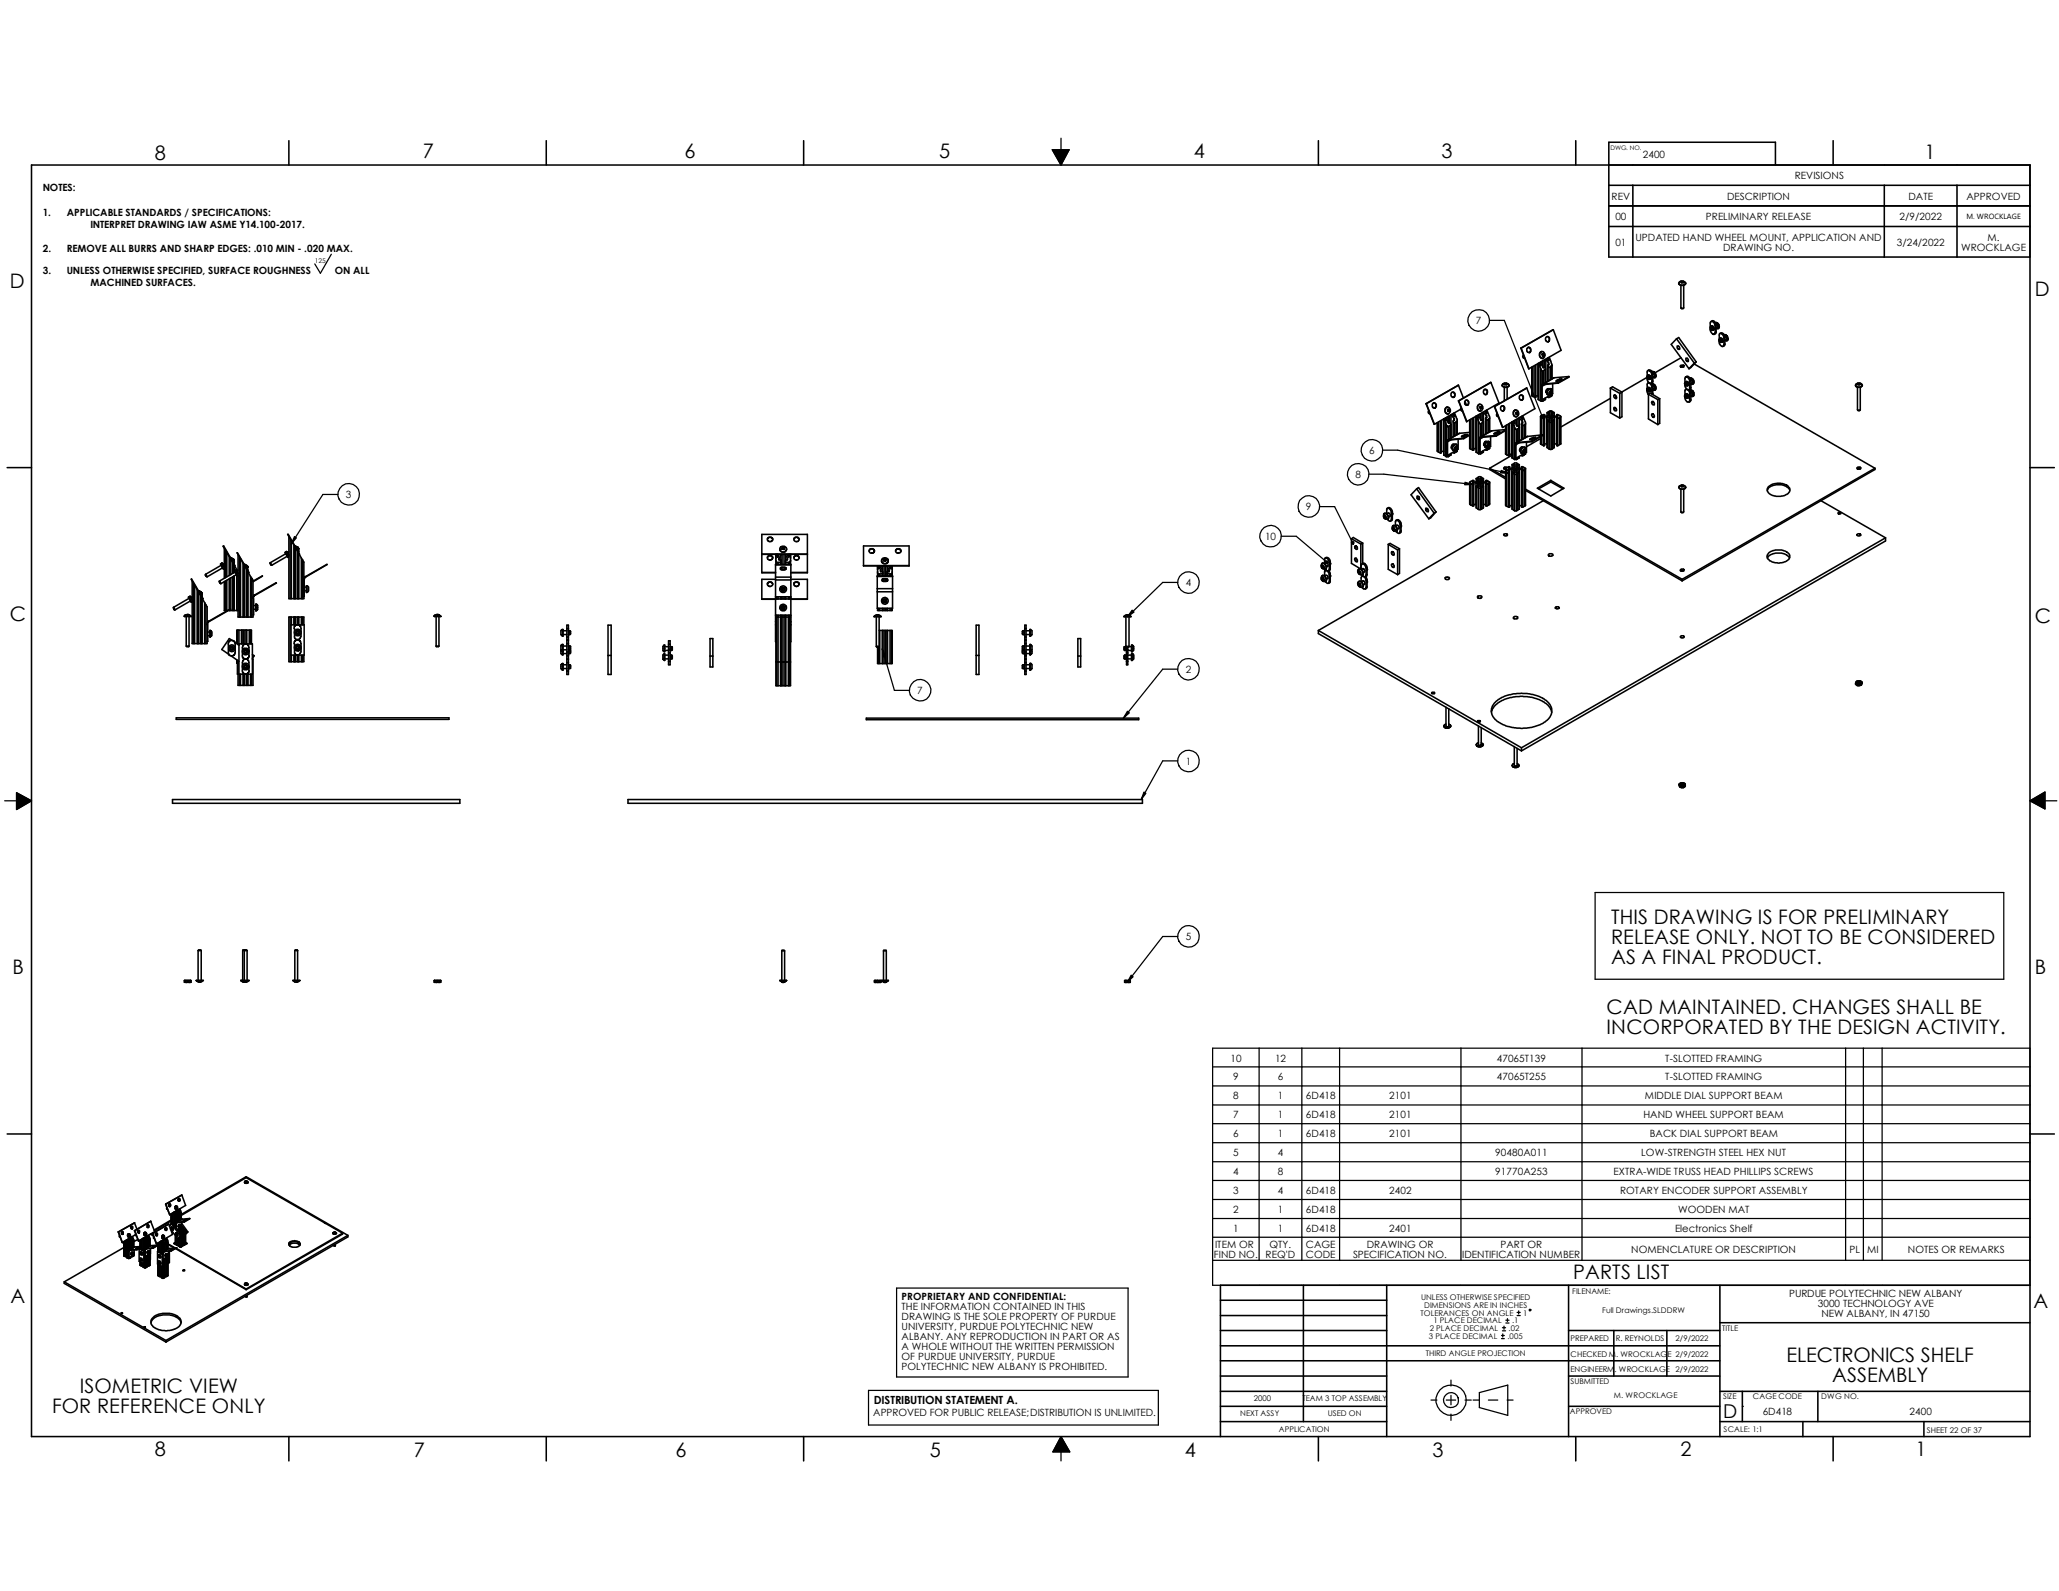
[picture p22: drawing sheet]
<svg xmlns="http://www.w3.org/2000/svg" width="279mm" height="216mm" viewBox="0 0 279 216" stroke-linecap="round" stroke-linejoin="round" font-family="sans-serif">
<defs><g id="words">
<g font-size="2.7">
<text x="21" y="21.7">8</text>
<text x="57.4" y="21.5">7</text>
<text x="92.9" y="21.5">6</text>
<text x="127.4" y="21.5">5</text>
<text x="162" y="21.5">4</text>
<text x="195.6" y="21.5">3</text>
<text x="261.2" y="21.6">1</text>
<text x="1.4" y="39.1">D</text>
<text x="276.1" y="40.1">D</text>
<text x="1.4" y="84.3">C</text>
<text x="276.1" y="84.5">C</text>
<text x="218.6" y="125.3">THIS DRAWING IS FOR PRELIMINARY</text>
<text x="218.6" y="128.1">RELEASE ONLY. NOT TO BE CONSIDERED</text>
<text x="218.6" y="130.9">AS A FINAL PRODUCT.</text>
<text x="1.7" y="132.2">B</text>
<text x="218" y="137.6">CAD MAINTAINED. CHANGES SHALL BE</text>
<text x="276.1" y="132.2">B</text>
<text x="218" y="140.3">INCORPORATED BY THE DESIGN ACTIVITY.</text>
<text x="213.5" y="173.6">PARTS LIST</text>
<text x="1.4" y="176.8">A</text>
<text x="275.9" y="177.5">A</text>
<text x="242.4" y="184.8">ELECTRONICS SHELF</text>
<text x="7.1" y="191.7">FOR REFERENCE ONLY</text>
<text x="10.8" y="189">ISOMETRIC VIEW</text>
<text x="248.6" y="187.6">ASSEMBLY</text>
<text x="21" y="197.6">8</text>
<text x="56.1" y="197.8">7</text>
<text x="91.7" y="197.8">6</text>
<text x="126.2" y="197.8">5</text>
<text x="160.8" y="197.8">4</text>
<text x="194.4" y="197.8">3</text>
<text x="228" y="197.6">2</text>
<text x="259.9" y="197.6">1</text>
</g>
<text font-size="2.6" x="233.8" y="192.4">D</text>
<text font-size="1.5" x="118.6" y="190.6">DISTRIBUTION STATEMENT A.</text>
<g font-size="1.4">
<text x="222.9" y="21.5">2400</text>
<text x="5.8" y="25.9">NOTES:</text>
<text x="5.8" y="29.3">1.</text>
<text x="9.1" y="29.3">APPLICABLE STANDARDS / SPECIFICATIONS:</text>
<text x="218.7" y="27.1">REV</text>
<text x="219.2" y="29.9">00</text>
<text x="231.5" y="29.9">PRELIMINARY RELEASE</text>
<text x="234.4" y="27.1">DESCRIPTION</text>
<text x="243.5" y="24.3">REVISIONS</text>
<text x="257.8" y="29.9">2/9/2022</text>
<text x="259" y="27.1">DATE</text>
<text x="266.8" y="27.1">APPROVED</text>
<text x="5.8" y="34.2">2.</text>
<text x="9.1" y="34.2">REMOVE ALL BURRS AND SHARP EDGES: .010 MIN - .020 MAX.</text>
<text x="12.3" y="31">INTERPRET DRAWING IAW ASME Y14.100-2017.</text>
<text x="219.2" y="33.4">01</text>
<text x="221.9" y="32.7">UPDATED HAND WHEEL MOUNT, APPLICATION AND</text>
<text x="233.8" y="34">DRAWING NO.</text>
<text x="257.4" y="33.4">3/24/2022</text>
<text x="266.1" y="34">WROCKLAGE</text>
<text x="269.7" y="32.7">M.</text>
<text x="5.8" y="37.2">3.</text>
<text x="9.1" y="37.2">UNLESS OTHERWISE SPECIFIED, SURFACE ROUGHNESS</text>
<text x="12.3" y="38.9">MACHINED SURFACES.</text>
<text x="45.4" y="37.2">ON ALL</text>
<text x="200.3" y="44">7</text>
<text x="183.9" y="64.9">8</text>
<text x="185.8" y="61.6">6</text>
<text x="46.9" y="67.6">3</text>
<text x="177.2" y="69.3">9</text>
<text x="171.7" y="73.3">10</text>
<text x="160.9" y="79.6">4</text>
<text x="124.5" y="94.2">7</text>
<text x="160.9" y="91.4">2</text>
<text x="160.9" y="103.8">1</text>
<text x="160.9" y="127.6">5</text>
<text x="167" y="144.1">10</text>
<text x="167.3" y="146.6">9</text>
<text x="167.3" y="149.2">8</text>
<text x="173" y="144.1">12</text>
<text x="173.4" y="146.6">6</text>
<text x="173.4" y="149.2">1</text>
<text x="177.2" y="149.2">6D418</text>
<text x="188.5" y="149.2">2101</text>
<text x="203.1" y="144.1">47065T139</text>
<text x="203.1" y="146.6">47065T255</text>
<text x="223.2" y="149.2">MIDDLE DIAL SUPPORT BEAM</text>
<text x="226" y="144.1">T-SLOTTED FRAMING</text>
<text x="226" y="146.6">T-SLOTTED FRAMING</text>
<text x="167.3" y="151.8">7</text>
<text x="167.3" y="154.3">6</text>
<text x="173.4" y="151.8">1</text>
<text x="173.4" y="154.3">1</text>
<text x="177.2" y="151.8">6D418</text>
<text x="177.2" y="154.3">6D418</text>
<text x="188.5" y="151.8">2101</text>
<text x="188.5" y="154.3">2101</text>
<text x="223" y="151.8">HAND WHEEL SUPPORT BEAM</text>
<text x="223.9" y="154.3">BACK DIAL SUPPORT BEAM</text>
<text x="167.3" y="156.9">5</text>
<text x="167.3" y="159.5">4</text>
<text x="173.4" y="156.9">4</text>
<text x="173.4" y="159.5">8</text>
<text x="202.9" y="156.9">90480A011</text>
<text x="202.9" y="159.5">91770A253</text>
<text x="218.9" y="159.5">EXTRA-WIDE TRUSS HEAD PHILLIPS SCREWS</text>
<text x="222.7" y="156.9">LOW-STRENGTH STEEL HEX NUT</text>
<text x="167.3" y="162">3</text>
<text x="167.3" y="164.6">2</text>
<text x="167.3" y="167.2">1</text>
<text x="173.4" y="162">4</text>
<text x="173.4" y="164.6">1</text>
<text x="173.4" y="167.2">1</text>
<text x="177.2" y="162">6D418</text>
<text x="177.2" y="164.6">6D418</text>
<text x="177.2" y="167.2">6D418</text>
<text x="188.5" y="162">2402</text>
<text x="188.5" y="167.2">2401</text>
<text x="219.8" y="162">ROTARY ENCODER SUPPORT ASSEMBLY</text>
<text x="227.3" y="167.2">Electronics Shelf</text>
<text x="227.7" y="164.6">WOODEN MAT</text>
<text x="164.7" y="170.6">FIND NO.</text>
<text x="164.9" y="169.3">ITEM OR</text>
<text x="171.7" y="170.7">REQ'D</text>
<text x="172.3" y="169.3">QTY.</text>
<text x="177.2" y="169.3">CAGE</text>
<text x="177.2" y="170.7">CODE</text>
<text x="183.6" y="170.7">SPECIFICATION NO.</text>
<text x="185.5" y="169.3">DRAWING OR</text>
<text x="198.4" y="170.7">IDENTIFICATION NUMBER</text>
<text x="203.6" y="169.3">PART OR</text>
<text x="221.4" y="170">NOMENCLATURE OR DESCRIPTION</text>
<text x="251" y="170">PL</text>
<text x="253.4" y="170">MI</text>
<text x="258.9" y="170">NOTES OR REMARKS</text>
<text x="122.3" y="176.4">PROPRIETARY AND CONFIDENTIAL:</text>
<text x="122.3" y="177.8">THE INFORMATION CONTAINED IN THIS</text>
<text x="122.3" y="179.1">DRAWING IS THE SOLE PROPERTY OF PURDUE</text>
<text x="242.8" y="176">PURDUE POLYTECHNIC NEW ALBANY</text>
<text x="246.7" y="177.3">3000 TECHNOLOGY AVE</text>
<text x="247.2" y="178.7">NEW ALBANY, IN 47150</text>
<text x="122.3" y="180.5">UNIVERSITY, PURDUE POLYTECHNIC NEW</text>
<text x="122.3" y="181.8">ALBANY. ANY REPRODUCTION IN PART OR AS</text>
<text x="122.3" y="183.2">A WHOLE WITHOUT THE WRITTEN PERMISSION</text>
<text x="122.3" y="184.5">OF PURDUE UNIVERSITY, PURDUE</text>
<text x="122.3" y="185.9">POLYTECHNIC NEW ALBANY IS PROHIBITED.</text>
<text x="239.2" y="192">6D418</text>
<text x="259.1" y="192">2400</text>
<text x="118.5" y="192.2">APPROVED FOR PUBLIC RELEASE;DISTRIBUTION IS UNLIMITED.</text>
</g>
<g font-size="1.1">
<text x="192.7" y="178.5">TOLERANCES ON ANGLE</text>
<text x="192.8" y="176.4">UNLESS OTHERWISE SPECIFIED</text>
<text x="193.3" y="177.5">DIMENSIONS ARE IN INCHES</text>
<text x="194.5" y="179.6">1 PLACE DECIMAL</text>
<text x="205.2" y="179.6">.1</text>
<text x="206.7" y="178.5">1</text>
<text x="213.4" y="175.6">FILENAME:</text>
<text x="217.4" y="178.1">Full Drawings.SLDDRW</text>
<text x="193.5" y="184.1">THIRD ANGLE PROJECTION</text>
<text x="193.9" y="181.7">3 PLACE DECIMAL</text>
<text x="194" y="180.6">2 PLACE DECIMAL</text>
<text x="204.6" y="181.7">.005</text>
<text x="204.7" y="180.6">.02</text>
<text x="213.1" y="182">PREPARED</text>
<text x="213.1" y="184.1">CHECKED M. WROCKLAGE 2/9/2022</text>
<text x="219.2" y="182">R. REYNOLDS</text>
<text x="227.4" y="182">2/9/2022</text>
<text x="233.7" y="180.6">TITLE</text>
<text x="170.1" y="190.2">2000</text>
<text x="176.7" y="190.2">TEAM 3 TOP ASSEMBLY</text>
<text x="213" y="191.9">APPROVED</text>
<text x="213.1" y="186.1">ENGINEERM. WROCKLAGE 2/9/2022</text>
<text x="213.1" y="187.8">SUBMITTED</text>
<text x="219" y="189.7">M. WROCKLAGE</text>
<text x="233.8" y="189.9">SIZE</text>
<text x="237.9" y="189.9">CAGE CODE</text>
<text x="247.1" y="189.9">DWG NO.</text>
<text x="168.3" y="192.2">NEXT ASSY</text>
<text x="173.5" y="194.3">APPLICATION</text>
<text x="180.2" y="192.2">USED ON</text>
<text x="233.9" y="194.4">SCALE: 1:1</text>
<text x="261.5" y="194.4">SHEET 22 OF 37</text>
</g>
<text font-size="1" x="266.8" y="29.7">M. WROCKLAGE</text>
<text font-size=".9" x="42.7" y="35.6">125</text>
<text font-size=".8" x="218.5" y="20.4">DWG. NO.</text>
</g></defs>
<g fill="none" stroke="#000" stroke-width=".17">
<path d="M144 18.8v1.5M45 34.5l-1.5 2.6-.8-1.3M142.8 20.3h2.3l-1.1 2.1zM202.1 43.5h2l5.2 13M45.8 67.1h-2l-4.3 6.7M159.8 79h-2l-4.8 4.7M173.9 72.8h2l4.1 3.5M179.1 68.7h2l2.5 5M185.8 64.3h2l12.1 1.4M187.6 61.1h2.1l15 3.1M119.7 88.1l1.7 5.6h2M159.8 90.8h-2l-5.4 6.7"/>
<path d="M.6 108.7h1.6M2.2 107.6l2.1 1.1-2.1 1.2zM159.8 103.3h-2l-2.9 5.2M275.5 108.7l2-1.2v2.3zM277.5 108.7h1.6M159.8 127.1h-2l-4.8 6.2M216.5 121.1h55.4v11.8h-55.4zM164.5 142.2h111v32.2h-111zM164.5 144.8h111M164.5 147.4h111M164.5 149.9h111M164.5 152.5h111"/>
<path d="M164.5 155.1h111M164.5 157.6h111M170.9 142.2v28.8M176.7 142.2v28.8M181.8 142.2v28.8M198.2 142.2v28.8M214.7 142.2v28.8M250.4 142.2v28.8M252.9 142.2v28.8M255.4 142.2v28.8M121.7 174.8h31.4v12.1h-31.4zM164.5 171h111"/>
<path d="M164.5 160.2h111M164.5 162.8h111M164.5 165.4h111M164.5 167.9h111M204.1 180v.4M204.3 179.5h.5M204.3 179.2h.5M204.6 178.9v.4M205.9 178.5h.4M205.9 178.1h.4M206.1 177.9v.4M117.9 188.7h39.3v4.7h-39.3z"/>
<path d="M144 197v1.2M144 194.9l1.2 2.1h-2.3zM194.2 190h.8M196.3 190h1.2M196.9 187.3v.8M196.9 189.4v1.2M196.9 191.9v.8M198.8 190h.8M199.9 190h.8M200.7 189l3.9-1v4.1l-3.9-1.1zM202 190h1.2M203.8 181.7h.3"/>
<path d="M203.8 181.2h.3M203.9 180.6h.4M203.9 180.2h.4M203.9 181v.4M204.5 190h.8M236.4 190.8h.1"/>
<circle cx="200.7" cy="43.5" r="1.46"/>
<circle cx="47.3" cy="67.1" r="1.47"/>
<circle cx="161.3" cy="79.1" r="1.46"/>
<circle cx="172.4" cy="72.8" r="1.47"/>
<circle cx="177.6" cy="68.7" r="1.47"/>
<circle cx="184.3" cy="64.4" r="1.46"/>
<circle cx="186.2" cy="61.1" r="1.47"/>
<circle cx="124.8" cy="93.7" r="1.47"/>
<circle cx="161.3" cy="90.8" r="1.46"/>
<circle cx="161.3" cy="103.3" r="1.47"/>
<circle cx="161.3" cy="127.1" r="1.47"/>
<circle cx="207.6" cy="177.8" r=".12"/>
<circle cx="196.9" cy="190" r="1.02"/>
<circle cx="196.9" cy="190" r="2.07"/>
</g>
<g fill="#000" stroke="#000" stroke-width=".17">
<path d="M142.8 20.3h2.3l-1.1 2.1zM40 72.8l.2 .2-.7 .8zM198.8 65.4l1.1 .3-1.1 .1zM203.7 63.8l1 .4h-1.1zM119.7 88.1l.5 1-.3 .1zM153 96.5l.2 .2-.8 .8zM153.6 82.8l.3 .3-.9 .6zM2.2 107.6l2.1 1.1-2.1 1.2zM155.2 107.5l.3 .2-.6 .8zM275.5 108.7l2-1.2v2.3zM153.5 132.3l.3 .2-.8 .8zM144 194.9l1.2 2.1h-2.3z"/>
<path d="M209.1 56.4a.17 .17 0 0 1 .3 0 .17 .17 0 0 1-.1 .2v-.1v.1h-.2z" fill-rule="evenodd"/>
<path d="M179.9 76.2a.17 .17 0 0 1 .2-.1 .17 .17 0 0 1 .1 .3l-.2-.1 .2 .1a.17 .17 0 0 1-.3 0 .17 .17 0 0 1 0-.2z" fill-rule="evenodd"/>
<path d="M183.4 73.6a.18 .18 0 0 1 .3-.1 .18 .18 0 0 1-.1 .3v-.1v.1h-.1z" fill-rule="evenodd"/>
</g>
<g fill="none" stroke="#000" stroke-width=".21">
<path d="M39.2 19.1v3.3M74.1 19.1v3.3M109.1 19.1v3.3M178.9 19.1v3.3M213.8 19.1v3.3M248.8 19.1v3.3M4.3 22.4h271.2v172.5h-271.2zM218.3 25.1h57.2M218.3 27.9h57.2M218.3 30.7h57.2M221.6 25.1v9.8M227.8 38.4a.55 .55 0 0 0 1 0"/>
<path d="M227.9 38.3l.2-.2 .3 .1a.25 .25 0 0 1 .3 .1 .25 .25 0 0 1-.1 .4 .44 .44 0 0 1-.8-.3l.1-.1M228.1 38.7v3.1h.3M228.2 38.2v.1M228.2 38.2h.1M228.2 38.3v.1M228.2 38.3h.1M228.3 38.2v.1M228.3 38.2h.1M228.3 38.3h.1M228.3 38.3l.1 .1-.1-.1M228.3 38.3v.1M228.4 38.2h.1"/>
<path d="M228.4 38.2l-.1 .1M228.4 38.2h-.1M228.5 38.7l-.1 3.1M240.9 22.4v-3.1h-22.6v15.6h57.2M255.7 25.1v9.8M265.6 25.1v9.8M193.5 54.8h.1M193.5 54.8l1.1 2.8M193.9 55.8l-.1 .2 .3 .1M194.4 54.7a.32 .32 0 0 1 .5 .3 .32 .32 0 0 1-.4 .3l-.1-.1zM194.6 54.7a.38 .38 0 0 1 .3 .3 .38 .38 0 0 1-.3 .4M195 57.4l.1 3.9"/>
<path d="M195.1 57.4v3.9M195.2 57.3v4M195.5 57.1v4.4M195.6 57.1v4.4h-.1M195.9 56.9v4.4M195.9 56.9v4.9M196 56.9l.2 .5M196.2 57.4l.1 .3M196.2 57.4v4.5M196.2 55.4a.41 .41 0 0 1 .5 0 .41 .41 0 0 1 0 .6 .34 .34 0 0 1-.4 .1 .34 .34 0 0 1-.2-.4zM196.2 56.7v.4M196.3 57.7l.2 .2"/>
<path d="M196.3 57.7v4.3M196.3 56.6v.5l-.2-.3M196.4 55.6l.1 .2M196.4 55.2a.48 .48 0 0 0-.3 .5 .48 .48 0 0 0 .4 .5M196.4 55.6h.2M196.4 59.9v1.9M196.4 55.6l.1-.1 .1 .1M196.5 56.5v.8l.1 .1h.1M196.5 55.8h.1M196.5 55.8h.2M196.5 57.9v1.8M196.6 55.6v.1"/>
<path d="M196.6 56.5v.9M196.6 55.7v.1M196.6 55.7h.1M196.6 55.8h.1M196.6 55.6h.1M196.6 57.8l-.1 .1M196.6 57.8v1.8M196.6 55.7l.1 .1M196.7 55.5l-.1 .1M196.7 56.4v1M196.7 57.4h.2v.3M196.8 56.3h.1"/>
<path d="M196.8 57.7v1.8M196.8 57.7l-.2 .1M196.9 56.3v3.2M196.9 59.7l-.5 .2M196.9 56.3l.4 .4M197 53.3a.33 .33 0 0 1 .4 .2 .33 .33 0 0 1-.3 .4 .46 .46 0 0 1-.1-.6zM197 56.2l.3 .3h.1v-.2M197.1 53.2a.38 .38 0 0 1 .3 .3 .38 .38 0 0 1-.1 .4M197.2 56.1v.3M197.2 57.1v2.2M197.3 53.9h-.1M197.3 56.7v.3"/>
<path d="M197.3 56.1l.1 .2M197.3 56.7l.1 .3-.2 .2 .2 .2M197.4 56l.3 .9v.3M197.4 56.3v.2M197.4 57.4v1.8M197.6 57.3l-.2 .1M197.6 57.3v1.8M197.7 57.2v1.8M197.7 57.2l-.1 .1M197.7 57.1v1.9M197.9 59.6v1.4l-1.5 .8M197.9 52.3l-4.4 2.5"/>
<path d="M197.9 54.4h.1M197.9 54.4l1.2 2.8M197.9 52.3l.7 1.7M198 54.4l1.1 2.8M198 58.8h.1M198 58.8l-1.5 .9M198.2 55.5l-3.6 2.1M198.3 55.4l-.1 .2 .3 .2M198.6 59.5l-2 .1-.2 .1v2.1M198.6 59.5h.1M198.6 59.5l-2.1 .2-.1 .2M198.8 54.5l.2 .5"/>
<path d="M198.8 54.4a.32 .32 0 0 1 .5 .2 .32 .32 0 0 1-.4 .3l-.1-.1zM198.8 59h.3M198.8 59v.1M198.8 59.1l-.4 .2M199 54.3a.35 .35 0 0 1 .3 .3 .35 .35 0 0 1-.2 .4M199.1 59l-.3 .1M199.1 59l-.5 .3h-.3l.5-.3M199.4 57l.1 3.9M199.4 58.7l-1.4 .1M199.4 59l-.8 .5M199.4 59.1l-.8 .4M199.5 57v3.9"/>
<path d="M199.6 56.9v4.1M199.9 56.8v4.3M200 56.7v4.4h-.1M200.3 56.5v4.4M200.3 56.5v4.9M200.4 56.5l.2 .5M200.6 55a.42 .42 0 0 1 .5 .1 .42 .42 0 0 1 0 .5 .37 .37 0 0 1-.5 .1 .37 .37 0 0 1-.1-.5zM200.6 57v4.5M200.6 57l.1 .3M200.6 56.3v.4M200.7 57.3v4.3M200.7 57.3l.2 .2"/>
<path d="M200.7 56.3v.4h-.1l-.1-.3M200.8 55.2h.2M200.8 54.9a.48 .48 0 0 0-.3 .5 .48 .48 0 0 0 .4 .4M200.8 59.6v1.8M200.8 55.2l.1 .2M200.9 56.2v.7l.1 .2 .1-.1M200.9 57.5v1.8M200.9 55.4h.1M200.9 55.4v.1l.1-.1M201 55.2v.1M201 56.1v.9M201 55.3v.1"/>
<path d="M201 59.3l-.2 .1v2M201 55.2h.1M201 55.4h.1M201 55.3l.1 .1M201 55.3h.1M201 57.4v1.8M201 57.4l-.1 .1M201.1 55.2h-.1M201.1 56v1M201.1 57l.2 .1v.2M201.3 55.9v.1M201.3 57.3v1.8"/>
<path d="M201.3 57.3l-.3 .1M201.3 56v3.1M201.3 59.3l-.5 .3M201.3 56l.4 .3M201.4 52.9a.33 .33 0 0 1 .4 .2 .33 .33 0 0 1-.3 .4 .46 .46 0 0 1-.1-.6zM201.4 55.8l.3 .3h.1v-.2M201.5 52.8a.38 .38 0 0 1 .3 .4 .38 .38 0 0 1-.2 .4M201.6 59.9l.1 .1v-.1M201.6 55.8v.2M201.6 56.8v2.1M201.6 55.7v.3M201.7 56.3l.1 .3-.2 .1v.2l.2 .1"/>
<path d="M201.7 56.3v.4M201.7 55.7l.1 .2M201.8 59.9a.33 .33 0 0 0-.4 .2 .33 .33 0 0 0 0 .4h.1M201.8 55.6l.3 .9v.3M201.8 55.9v.2M201.8 57v1.8M202 56.9v1.8M202 56.9l-.2 .1M202.1 59.9a.47 .47 0 0 0-.6 .3 .47 .47 0 0 0 .1 .5M202.1 56.8v1.8M202.1 56.8l-.1 .1M202.1 56.7v1.9"/>
<path d="M202.3 59.2v1.4l-1.5 .8M202.3 51.9l-4.3 2.5M202.3 51.9l1.1 2.8-4.3 2.5M202.3 51.9l-4.4 2.5M202.4 58.5l-1.5 .8M202.4 58.5l-1.4 .8M202.8 55.2h.1M202.8 55.2l1.1 2.8M203 59.1l-2 .2M203 59.1v.1M203 59.2l-2.1 .2-.1 .2M203.2 56.1l-.1 .2a.18 .18 0 0 0 0 .2 .18 .18 0 0 0 .2 0"/>
<path d="M203.2 58.6h.3M203.2 58.6v.1M203.2 58.7l-.4 .2M203.5 58.6l-.3 .1M203.5 58.6l-.4 .2-.4 .1 .5-.3M203.7 55.1a.33 .33 0 0 1 .5 .3 .33 .33 0 0 1-.4 .4l-.2-.3zM203.8 55.1a.38 .38 0 0 1 .3 .3 .38 .38 0 0 1-.2 .4M203.9 52.3h-.1a.55 .55 0 0 0 1 0M203.9 52.1l.2-.1h.3a.27 .27 0 0 1 .4 .3 .27 .27 0 0 1-.4 .2 .36 .36 0 0 1-.5-.3zM204.1 52.5v1.9M204.1 55.3v.3M204.2 52l.1 .1"/>
<path d="M204.2 52.1h.1M204.2 52v.1M204.2 52.1v.1M204.2 52.1l.1 .1M204.3 52.2h.1M204.3 52.1v.1M204.3 52.1h.1M204.3 52.2h-.1M204.3 57.8v3.8M204.3 58.3l-1.9 .2M204.3 58.3l-1.3 .8M204.3 58.4l-1.3 .8"/>
<path d="M204.3 57.7v3.9M204.4 52.1v.1M204.4 52.1l.1 .1h-.2M204.4 52.1h.1M204.4 52v.1M204.4 52l-.1 .1M204.5 57.7v4M204.5 52.5v1.7M204.7 57.5v4.3M204.9 57.4v4.4h-.2M205.1 57.3v4.3M205.2 57.2v4.9"/>
<path d="M205.2 57.2l.2 .5M205.4 57.7v4.6M205.4 57.7l.1 .3M205.4 55.8a.42 .42 0 0 1 .6 0 .42 .42 0 0 1 0 .6 .41 .41 0 0 1-.6 0 .41 .41 0 0 1 0-.6zM205.5 57.1v.4M205.5 58v4.4M205.5 58l.3 .3M205.6 57v.5h-.1l-.1-.4M205.7 55.6a.48 .48 0 0 0-.3 .5 .48 .48 0 0 0 .4 .5M205.7 56h.1M205.7 56.9v.8l.1 .1 .2-.1M205.7 56.2h.1"/>
<path d="M205.8 56.1v.2v-.1M205.8 56.1h.1M205.8 56.1v.1M205.8 58.3v1.8M205.8 56h.1M205.8 56v.1M205.8 56.9v.9M205.9 56.1v.1M205.9 56.1l-.1 .1M205.9 56h.1M205.9 56.2h.1M205.9 58.2v1.8"/>
<path d="M205.9 58.2l-.1 .1M205.9 56.1l.1 .1M205.9 56.1h.1M205.9 56v.1M206 56h-.2M206 56h-.1M206 57.7l.1 .1v.3M206 56.8v.9M206.1 56.7l.1 .1M206.1 58.1v1.8M206.1 58.1l-.2 .1M206.2 56.8v3.1"/>
<path d="M206.2 56.8l.3 .3M206.3 53.6a.34 .34 0 0 1 .4 .3 .34 .34 0 0 1-.3 .4 .42 .42 0 0 1-.1-.7zM206.3 56.6l.3 .3v-.2M206.4 53.6a.37 .37 0 0 1 .3 .3 .37 .37 0 0 1-.2 .4M206.4 47.2l1.1 2.8M206.5 56.5v.3M206.5 57.5v2.1M206.5 54.3h.1M206.5 57.1v.3M206.5 56.5l.1 .2M206.5 57.1l.1 .3-.1 .1v.1l.1 .2M206.6 56.4l.4 .9v.3"/>
<path d="M206.6 56.7v.2M206.6 57.8v1.8M206.7 48.2l-.1 .2 .3 .2M206.8 57.7v1.7M206.8 57.7l-.2 .1M207 57.6v1.8M207 57.6l-.2 .1M207 57.4v2M207.1 60v1.4l-1.4 .8M207.2 52.7l-4.4 2.5M207.2 52.7l1.1 2.8-4.4 2.5M207.2 47.2a.35 .35 0 0 1 .5 .1 .35 .35 0 0 1-.1 .5 .37 .37 0 0 1-.4-.1 .37 .37 0 0 1 0-.5z"/>
<path d="M207.3 59.2l-1.6 .9M207.3 59.2l-1.5 .9M207.4 47.1a.38 .38 0 0 1 .3 .3 .38 .38 0 0 1-.2 .4M207.9 49.8v3.9M207.9 59.9l-2.1 .2M207.9 59.9h.1M207.9 59.9l-2.1 .2-.1 .3M207.9 53.7l.1 .1M208 53.8l.3 .1M208 49.7v4.1M208.1 59.4l-.5 .2h.4l.4-.2M208.1 59.4l-.5 .2"/>
<path d="M208.1 59.4h.3M208.1 59.4h.1M208.3 49.6v4.3M208.3 59.4h-.2M208.4 49.5v4.4h-.1M208.4 53.7h.3M208.7 53.7h.1M208.7 49.4v4.3M208.7 54.2h.1M208.7 49.3v4.9M208.7 54.2l.3 .2M208.8 49.3l.2 .5"/>
<path d="M209 49.8l.1 .3M209 49.8v4.6M209 54.4h.1M209 47.8a.42 .42 0 0 1 .6 .1 .42 .42 0 0 1-.1 .6 .4 .4 0 0 1-.5 0 .4 .4 0 0 1 0-.6zM209 59.3l.1 1M209 56.5v2.6M209 59.5l-1.9 1.1M209.1 49.1v.4M209.1 56.6v2.5M209.1 59.2v1.1M209.1 56.6l.1 .1M209.1 49.1v.5l-.2-.4"/>
<path d="M209.1 50.1v4.3M209.1 50.1l.2 .3M209.1 54.4h.2M209.2 56.7l.3 .1M209.2 56.7v2.4M209.2 59.2v1.1M209.3 47.7a.48 .48 0 0 0-.4 .5 .48 .48 0 0 0 .4 .4M209.3 52.4v1.9M209.3 48.1h.2M209.3 48.1v.1M209.3 48.1v-.1l.1 .1M209.3 59l-2 .2"/>
<path d="M209.3 59l-1.4 .9M209.3 59v.1l-1.4 .8M209.3 48.2v.1h.1M209.3 50.4v1.8l1.6-.9M209.3 49v.7l.1 .2 .1-.1M209.3 54.2v.2M209.3 48.3h.1M209.3 48.2h.2M209.4 48.1h.1M209.4 48.9v1M209.4 48.1v.1M209.4 48.2l.1 .1v-.1"/>
<path d="M209.4 52.1l-.2 .2 .1 2M209.4 48.2v.1M209.4 48v.1M209.5 56.4l.1-.1-.4 .1-.2 .1 .1 .1M209.5 50.3v1.8M209.5 54.1v.3M209.5 56.4v.1M209.5 56.8v3.7M209.5 50.3l-.2 .1M209.5 54.4h-.2M209.5 48.1v.1M209.5 48.1h.1"/>
<path d="M209.5 56.6h-.1l.2 .2h-.1M209.5 48.2h.1M209.5 48v.1M209.5 48h-.1M209.5 56.6v.1M209.5 56.6h.4M209.5 48.2h-.1M209.5 48.9v.9M209.5 49.8l.2 .1v.2M209.6 56.8v3.7h-.1M209.6 56.3v.2M209.7 48.8h.1"/>
<path d="M209.7 50.1v1.8M209.7 54v.2M209.7 50.1l-.2 .2M209.7 54.2l-.2 .2M209.7 52.2l-.4 .2M209.8 53.2l.1 .1h-.1M209.8 48.8v3.1M209.8 48.8l.3 .4M209.8 45.7a.33 .33 0 0 1 .5 .3 .33 .33 0 0 1-.4 .4 .41 .41 0 0 1-.1-.7zM209.9 56.6h.2M209.9 48.7l.2 .2h.1v-.1M209.9 56.6v3.6"/>
<path d="M209.9 45.7a.38 .38 0 0 1 .3 .3 .38 .38 0 0 1-.2 .4M209.9 57.1l.1 3.6M209.9 56v.5M210 57.1l.2 .1M210 57.1v3.6M210 52.7l.1 .1v-.1M210 53.8l.2 .1M210 48.6v.3M210 49.6v2.1M210.1 48.6v.3M210.1 56.6v.4M210.1 56.6l.2 .1"/>
<path d="M210.1 56h-.2l.4-.2h.2l.4 .2h-.2M210.1 49.2v.3M210.1 56v.4M210.1 48.6l.1 .2M210.1 52.9a.27 .27 0 0 1 .4 0 .27 .27 0 0 1 0 .4l-.1 .2-.2 .1a.18 .18 0 0 1-.2-.1 .18 .18 0 0 1-.1-.2zM210.1 49.2l.1 .3-.2 .2 .2 .2M210.2 48.8v.1M210.2 49.9v1.7M210.2 53.8v.1M210.2 56v.4M210.2 57.2v3.7M210.2 56h-.1"/>
<path d="M210.2 57.2l.1 .1M210.2 56h.1v.3l-.2 .2h-.6v-.1M210.2 52.8a.3 .3 0 0 0-.4 .1 .3 .3 0 0 0 .1 .4M210.2 48.5l.4 .9v.2l-.1 .1M210.2 56.5l.2-.1a.15 .15 0 0 1 .2 0 .15 .15 0 0 1 0 .2 .15 .15 0 0 1-.2 0h-.2zM210.3 53.3v.1M210.3 56.7v.4M210.3 56.7v.4l-.3-.1v.1M210.3 53.1l.2-.1a.29 .29 0 0 1 0 .3 .29 .29 0 0 1-.3 .2zM210.3 57.3v3.7M210.3 53.3h.1M210.3 57.3h.2"/>
<path d="M210.4 53.1l-.1 .2M210.4 53.1l.1 .1M210.4 53.1h.1M210.4 53.3l-.1 .1M210.4 49.7v1.8M210.4 53.6v.2M210.4 49.7l-.2 .2M210.4 53.8l-.2 .1M210.4 53.1l-.1 .1v.1M210.5 52.8a.47 .47 0 0 0-.5 .2 .47 .47 0 0 0 0 .6M210.5 53.2l-.1 .1M210.5 49.7v1.7"/>
<path d="M210.5 53.6v.1M210.5 57.3v3.7M210.5 49.7h-.1M210.5 53.7l-.1 .1M210.6 56.7l-.1 .4 .2-.1M210.6 56.7v.4M210.6 53.5l-.1 .2M210.6 49.5v1.9M210.7 56v.4M210.7 57.2v3.7M210.7 56h.1M210.7 57.2l-.2 .1"/>
<path d="M210.7 56h-.2v.3l.2 .1M210.7 52.1v1.3l-1.4 .9M210.7 44.7h.1M210.7 56.6v.4M210.7 56.6l-.1 .1M210.7 57l.2 .1M210.8 44.7l-4.4 2.5M210.8 44.7l1 2.8-4.3 2.5M210.9 57.1l-.2 .1M210.9 57.1v3.6M210.9 51.3l-1.5 .8M210.9 56v.5"/>
<path d="M210.9 56.6h.4M210.9 56.6v3.6M210.9 56.6h-.2M211.2 56.8v3.7h.2M211.2 56.3v.2M211.3 56.6v.1M211.3 56.6l.1 .1-.2 .1h.2M211.4 56.4v.1l-.7-.1M211.4 56.4l-.2-.1 .4 .1 .2 .1v.1M211.4 56.4v.1M211.4 56.8v3.7M211.4 51.9l-2 .2"/>
<path d="M211.4 51.9l.1 .1M211.5 52l-2.1 .2-.1 .2M211.6 56.7l-.2 .1M211.6 56.7v3.6M211.7 51.4h.3M211.7 51.4v.1M211.7 51.4l-.5 .3 .5-.1 .2-.2M211.7 51.5l-.5 .2M211.8 56.6l-.2 .1M211.8 56.6v3.7M211.8 56.5v3.8M211.9 51.5h-.2"/>
<path d="M212.9 51.1l-2 .2M212.9 51.1l-1.5 .8M212.9 51.1v.1l-1.4 .8M218.5 54.1l-6.7 3.9M218.5 52.7l1.3 .7M218.5 52.7v3.3l1.3 .7M218.5 52.7l.3-.2 1.3 .7M219 53.6a.27 .27 0 0 1 .3 .2 .27 .27 0 0 1-.1 .3l-.2-.2zM219 55.3a.28 .28 0 0 1 .3 .1 .28 .28 0 0 1 0 .4l-.3-.2zM219.8 53.4v3.3M220.1 53.2l-.3 .2M220.1 53.2v3.4l-.3 .1"/>
<path d="M223.5 52.8h.1l.1 .2a.11 .11 0 0 1 0 .1 .11 .11 0 0 1-.2-.1zM223.5 52.9v-.1a.22 .22 0 0 1 .3 .1 .22 .22 0 0 1-.1 .3l-.1-.1M223.5 51.3a.6 .6 0 0 0 .6 .7l.1-.2M223.5 53v.3l.2 .3M223.6 51a.26 .26 0 0 1 .3 .1 .26 .26 0 0 1 0 .3M223.6 51.4l.1 .1a.23 .23 0 0 0 .1-.3 .23 .23 0 0 0-.3-.1v.1l-3.5 2M223.6 50.3l.1-.1a.52 .52 0 0 1 .6 .6M223.6 52.7v-.1a.3 .3 0 0 1 .3 .2 .3 .3 0 0 1 0 .3M223.6 52.6a.32 .32 0 0 1 .3 .5l-.1 .1M223.6 50.9h.1a.3 .3 0 0 1 .3 .2 .3 .3 0 0 1-.1 .3M223.6 52.6a.3 .3 0 0 1 .4 .2 .3 .3 0 0 1-.1 .3M223.6 52.6l-.1 .1"/>
<path d="M223.7 53.5v3.4l1.3 .7M223.7 53.5l1.3 .7M223.7 53.5l.2-.2 1.3 .8M223.7 51.9l-.1 .1M224.1 52l.2 .5M224.2 50.9a.44 .44 0 0 0-.2-.5 .44 .44 0 0 0-.5 0v.7l.1-.1a.28 .28 0 0 1 .3 .1 .28 .28 0 0 1 0 .3l-.1 .1M224.2 52.5l-.1-.1a.37 .37 0 0 0-.2-.4 .37 .37 0 0 0-.4 .1v.6M224.2 54.5a.29 .29 0 0 1 .2 .1 .29 .29 0 0 1 0 .3l-.2-.1zM224.2 56.2a.26 .26 0 0 1 .3 .1 .26 .26 0 0 1-.1 .3l-.3-.3zM224.2 52.5v1l.1-.1M224.2 50.9v.9M224.2 50.5a.47 .47 0 0 1 .4 .2 .47 .47 0 0 1-.1 .6"/>
<path d="M224.2 52.1a.55 .55 0 0 1 .4 .8h-.1M224.2 50.5a.52 .52 0 0 1 .3 .8l-.2-.1M224.2 52.2a.52 .52 0 0 1 .3 .8l-.2-.1 .2-.2v-.1l-.1-.2-.1-.1M224.2 50.4l.3 .1 .1 .1 .1 .5M224.2 52.1a.54 .54 0 0 1 .5 .7M224.3 53.4v.2M224.3 50.8l-.1 .1M224.3 51.7l-.1 .1M224.3 50.8v.9M224.3 52.5v.9M224.3 52.5h-.1M224.3 50.6l.2 .2v.3l-.2 .1"/>
<path d="M224.3 51.7v.2l-.2 .1M225 54.2v3.4M225.2 54.1l-.2 .1M225.2 54.1v3.3l-.2 .2M227.5 46l2.4 3.3M227.5 46l.3-.2 2.4 3.3M227.5 46l-.7 .7 2.4 3.3M227.6 46.9a.28 .28 0 0 1 .3 .2 .28 .28 0 0 1-.1 .3l-.2-.1zM228.1 48.6l-3.5 2M228.1 49.6l.2-.1a.18 .18 0 0 1 .2 .2 .18 .18 0 0 1-.3 .1l-.2-.1zM228.1 49.8h.4M228.1 41.8h.3"/>
<path d="M228.6 52.1v-.1a.23 .23 0 0 1 .3 .1 .23 .23 0 0 1 0 .3l-.2-.1M228.6 53.7a.15 .15 0 0 1 .2 .1 .15 .15 0 0 1 0 .2zM228.6 53.8v-.1a.21 .21 0 0 1 .3-.1 .21 .21 0 0 1 .1 .2l-.1 .2h-.2M228.6 53.9v.1a.45 .45 0 0 0 .2 .4 .45 .45 0 0 0 .5 .1v-.1M228.6 52.2l.1 .3a.37 .37 0 0 0 .2 .3 .37 .37 0 0 0 .4 0v-.1M228.6 52l.3 .1a.11 .11 0 0 1 0 .2 .11 .11 0 0 1-.2-.1zM228.7 53.6l.2-.1 .2 .1v.3l-.2 .1M228.7 51.9h.3l.1 .2v.2M228.7 51.2l.2-.1a.55 .55 0 0 1 .5 .5M228.7 53.6a.26 .26 0 0 1 .4 0 .26 .26 0 0 1-.1 .4M228.7 51.9a.26 .26 0 0 1 .3 0 .26 .26 0 0 1 .1 .3v.1h-.1M228.8 48.6a.28 .28 0 0 1 .3 .1 .28 .28 0 0 1-.1 .4l-.2-.2z"/>
<path d="M228.8 53.5l.1-.1a.32 .32 0 0 1 .2 .2 .32 .32 0 0 1 0 .4M228.8 51.8a.28 .28 0 0 1 .3 .1 .28 .28 0 0 1 0 .4M228.9 52.8h-.2M229.1 52.3l-.2 .1M229.2 52.9l.2 .4M229.3 53.4a.41 .41 0 0 0-.2-.4 .41 .41 0 0 0-.5 0v.6M229.3 51.7a.43 .43 0 0 0-.6-.5l-.1 .7M229.3 51.7v1M229.3 53.4v1M229.4 51.5l.3 .3v.1l-.3 .2a.24 .24 0 0 0 .4-.1 .24 .24 0 0 0-.1-.3l-.2-.3-.2-.1a.55 .55 0 0 1 .4 .8M229.4 53.2l.3 .3v.1l-.3 .1M229.4 51.3a.54 .54 0 0 1 .4 .7"/>
<path d="M229.4 52.9l.2 .1 .1 .1a.5 .5 0 0 1 .1 .6M229.4 53.3l-.1 .1M229.4 54.3l-.1 .1M229.4 51.6v1M229.4 53.3v1M229.4 51.6l-.1 .1M229.4 52.6l-.1 .1M229.4 53.8a.27 .27 0 0 0 .4-.1 .27 .27 0 0 0-.1-.4l-.2-.3h-.2a.5 .5 0 0 1 .5 .3 .5 .5 0 0 1-.1 .5M229.4 54.3v.1l-.2 .2M229.4 52.6l-.2 .3M229.9 49.4l24.5 14.1M229.9 49.3l-.7 .7"/>
<path d="M230.2 49.1l-.3 .2M230.2 49.1l-1 .9M232.1 44.5a.15 .15 0 0 1 .1-.1 .15 .15 0 0 1 .2 .1v.3l-.2-.1M232.1 44.7v.1a.49 .49 0 0 0 .6 .5v-.2M232.1 44.5h.1a.12 .12 0 0 1 .1 .2 .12 .12 0 0 1-.2 0zM232.2 44.3a.29 .29 0 0 1 .3 .1 .29 .29 0 0 1 0 .3l-.1 .1M232.2 43.6h.1a.57 .57 0 0 1 .6 .5M232.2 44.3a.27 .27 0 0 1 .4 .1 .27 .27 0 0 1-.1 .3M232.2 44.3l-.1 .1M232.2 44.3a.3 .3 0 0 1 .3 .1 .3 .3 0 0 1 0 .3M232.5 44.7l-.1 .1M232.7 44.2a.52 .52 0 0 0-.5-.6l-.1 .8"/>
<path d="M232.7 44.2v.9M232.8 43.8h.2l.2 .2 .1 .5M232.8 44l.3 .2v.2l-.2 .1a.24 .24 0 0 0 .3 0 .24 .24 0 0 0 0-.3l-.3-.4h-.2a.5 .5 0 0 1 .5 .3 .5 .5 0 0 1-.1 .5M232.9 44.1l-.2 .1M232.9 45l-.2 .1M232.9 44.1v.9M232.9 45l-.1 .3h-.2M233.3 46.2a.18 .18 0 0 1 .2-.2 .18 .18 0 0 1 .1 .3 .12 .12 0 0 1 0 .1 .12 .12 0 0 1-.2 0M233.3 46.1a.17 .17 0 0 1 .2 .1 .17 .17 0 0 1-.1 .2h-.1zM233.3 46.3a.54 .54 0 0 0 .5 .7l.1-.2M233.4 45.3l.1-.1a.49 .49 0 0 1 .6 .5v.1M233.4 46a.26 .26 0 0 1 .3 .1 .26 .26 0 0 1 0 .3h-.1"/>
<path d="M233.4 45.9a.31 .31 0 0 1 .4 .1 .31 .31 0 0 1-.1 .4M233.9 45.8v1M233.9 45.8a.47 .47 0 0 0-.6-.5v.7l.3-.1 .1 .2v.3h-.1M234 45.4l.2 .1 .2 .1v.5M234 45.6l.3 .2v.3l-.2 .1a.24 .24 0 0 0 .3 0 .24 .24 0 0 0 0-.4l-.3-.3-.2-.1a.53 .53 0 0 1 .5 .8h-.1M234.1 46.7v.1l-.3 .2M234.1 45.8h-.2M234.1 46.7l-.2 .1M234.1 45.8v.9M251.8 52.2a.47 .47 0 0 1 .5-.2 .47 .47 0 0 1 .4 .4 .54 .54 0 0 1-.9-.2zM251.8 52.3a.51 .51 0 0 0 .5 .3 .51 .51 0 0 0 .4-.3M252.1 52.5v3.1l.1 .1 .2-.1v-3.1"/>
<path d="M252.1 55.7h.3M252.1 52.1h.1M252.1 52v.1M252.1 52.1v.1h.1M252.1 52.1l.1 .1M252.1 52l.1 .1M252.2 52.1h.1M252.2 52.2h.1M252.2 52.1v.1M252.3 52.2h.1M252.3 52.1v.1M252.3 52.1h.1"/>
<path d="M252.3 52v.1M1 63.5h3.3M26 78.6l1.6 2.6-.1 .1zM26.1 78.9v8.4h.1M26.2 79.1v8.2M26.4 79.4v7.9M27.9 77.9v.2l.2 .2M27.9 77.9l.2 .4M29.8 78.9l.2 .3M29.9 76.5l.1 .2M29.9 76.5h.1M30 76.7l.2 .3"/>
<path d="M30 76.7l.1 .2M30 76.7l-2.1 1.2M30.1 76.4l.1 .2M30.1 76.4l-.2 .1M30.1 76.9l.1 .1M30.2 76.6l.1 .2M30.2 77l.2 .2M30.2 77l-2.1 1.3M30.2 76.6l.2 .3-.1-.1M30.3 74.1h.1l1.4 2.7zM30.3 76.8l-.2 .1M30.4 78.9v3.9h.2"/>
<path d="M30.4 76.5l-.2 .1M30.4 77.1v.1M30.4 74.3v4.2M30.6 74.6v3.8M30.6 78.8v4M30.8 74.9v3.4M30.8 78.7v4.1M31.1 75.5v2.6M31.1 78.5v4.2M31.2 75.6v2.5M31.2 78.5v4.2M31.3 75.6v.1"/>
<path d="M31.3 75.6l.4 .9M31.3 75.6l.4 .3M31.3 75.9v2.1M31.3 78.4v4.4M31.6 76.3v1.5M31.6 78.3v4.5M31.7 75.9h.1M31.7 75.9l-.1-.1 .1 .1M31.7 76h.1M31.7 75.9v.1M31.7 76.6v1.1M31.7 78.2v4.6"/>
<path d="M31.7 76.5h.1M31.7 76v.5M31.8 76.7v1M31.8 78.1v4.7M31.8 77.4l.1 .2M31.8 76.8l.3 .5M31.9 77.6l-2.1 1.3M31.9 77.6l.2 .4M31.9 77.6l.1 .2M32 77.3l.1 .2M32 77.8l.1 .2M32 77.3h.1"/>
<path d="M32 77.3l-.2 .1M32.1 78l.1 .1M32.1 78l-2.1 1.2M32.1 77.5l.1 .2M32.1 77.3v.2M32.1 78v4.8M32.1 77.3l.1 .1M32.1 77.5l.2 .4-.1-.2M32.2 75l1.6 2.7h-.1zM32.2 77.7l-.2 .1M32.3 75.3v8.4h.2M32.3 77.4l-.2 .1"/>
<path d="M32.3 78.1h-.1M32.5 75.6v8.1M32.6 75.9v7.8M33 76.4v7.3M33.1 76.6v7.1M33.1 76.6l.4 .2M33.2 76.6l.4 .8M33.2 76.8v6.9M33.4 77.3v6.4M33.5 76.8h.1M33.5 76.8l.1 .1M33.6 76.9h.1"/>
<path d="M33.6 77.5v6.2M33.6 77v.4M33.6 76.9v.1M33.6 77h.1M33.6 77.4h.1M33.7 77.6v6.1M33.7 77.7l.3 .5M34 78.2v5.5M34 78.2l.2 .3M34.2 78.5l.1 .2v5h-.1M34.2 78.5v5.2M34.3 78.9l1.3-.8-1.3 .9"/>
<path d="M36.7 76.4v.3h.2M36.7 76.4l.2 .3M38.7 74.9l.1 .2M38.8 75.1l.1 .2M38.8 75.1l-2.1 1.3M38.8 75.1l.2 .4M38.9 74.8l.1 .2M38.9 74.8l-.2 .1M38.9 75.3l.1 .2M39 75l.1 .2M39 75.5l.1 .1M39 75.5l-2.1 1.2"/>
<path d="M39 75l.2 .4-.1-.2M39 72.5h.1l1.5 2.7zM39.1 75.2l-.2 .1M39.2 72.8v8.4h.2M39.2 74.9l-.2 .1M39.2 75.6h-.1M39.4 73.1v8.1M39.5 73.4v7.8M39.9 73.9v7.3M40 74.1v7.1M40 74.1l.5 .8M40 74.1h.1"/>
<path d="M40 74.1l.4 .2M40.1 74.3v6.9M40.3 74.8v6.4M40.4 74.3h-.1h.1M40.4 74.3l.1 .1M40.4 74.3h.1M40.5 74.5h.1M40.5 74.4h.1M40.5 74.4v.1M40.5 75v6.2M40.5 74.9h.1M40.5 74.5v.4"/>
<path d="M40.6 75.1v6.1M40.6 75.2l.3 .5M40.9 75.7v5.5M40.9 75.7l.2 .3M41.1 76l.1 .3v4.9h-.1M41.1 76v5.2M41.2 78.7l.2-.5 3-1.6-3 1.8-.1 .2-.1 2.3M41.3 79.7h.3M41.7 79.5h-.1v.9h.1M41.7 79.5v.9M41.7 79.5a.57 .57 0 0 1 0 .9M103.4 77.7h1.8"/>
<path d="M103.4 75.2h6.2M104.1 75.7a.37 .37 0 0 1 .4-.3 .37 .37 0 0 1 .4 .3M104.1 79.3a.37 .37 0 0 1 .4-.3 .37 .37 0 0 1 .4 .3M104.1 73.2a.37 .37 0 0 1 .4-.3 .37 .37 0 0 1 .4 .3M104.1 75.6a.34 .34 0 0 1 .6-.2 .34 .34 0 0 1 0 .5 .37 .37 0 0 1-.4 0 .37 .37 0 0 1-.2-.3zM104.1 73.1a.34 .34 0 0 1 .6-.2 .34 .34 0 0 1 0 .5 .37 .37 0 0 1-.4 0 .37 .37 0 0 1-.2-.3zM105.2 78.3v.4M105.2 78.3v-1.7h2.1v1.7M105.2 77.7h-1.8v-5.2h6.2v5.2h-2.3M105.2 78.6h-1.8v2.7h1.8M105.2 78.7v2.3M105.2 76.7h2.1"/>
<path d="M105.2 78.3h2.1M105.2 78.7h2.1M105.3 76l.1 .3M105.3 75.2v1.4M105.4 76.3v.3M105.4 76.3h.2M105.5 75.2v.3M105.5 75.4v.2h.1M105.6 75.2v.4M105.6 76.3v.3M105.7 75.8v.2h.3l-.1 .3M105.7 75.8v.1"/>
<path d="M105.7 75.2l-.1 .4M105.9 74.5a.43 .43 0 0 0 .3 .4 .43 .43 0 0 0 .5-.2l.1-.2M105.9 77.2l.2 .1h.3l.2-.1M105.9 77h.6h.1v.3h-.6h-.1zM105.9 76.3v.3M105.9 76.3h-.3M106 75.3v.7M106 75.3l-.3 .5M106 76.2v.4M106 77v.3M106 75.2v.1M106.1 80l.1 .1"/>
<path d="M106.1 74.5h.1M106.1 75.2v1.4M106.1 77v.3M106.2 79.8l-.1 .2M106.2 79.8h.1M106.2 74.4v.1M106.2 74.4l-.1 .1M106.2 74.3h.1M106.2 74.3v.2M106.2 74.5h.1M106.2 74.3l.1 .1M106.2 74.3v.1"/>
<path d="M106.2 74.5h-.1M106.3 74.3v.1M106.3 74.3h.1M106.3 74.4h.1M106.3 79.8l.2 .2M106.3 74.4v.1M106.3 74.3v.2M106.4 75.2v1.4M106.4 77v.3M106.4 74.3l-.1 .1M106.5 80l-.2 .1M106.5 75.2l.1 .1"/>
<path d="M106.6 76.2v.4M106.6 77v.3M106.6 75.3v.7M106.6 75.3l.2 .5M106.6 76.3v.3M106.6 76.3h.4M106.8 75.2l.2 .4M106.8 75.8v.2h-.2v.3M106.8 75.8v.1M107 75.2v.4M107 76.3v.3M107 76.3h.1"/>
<path d="M107.1 75.2v.3M107.1 76.3v.3M107.1 75.4v.2h-.1M107.3 75.2v1.4M107.3 76v.2l-.2 .1M107.3 77.7h2.3M107.3 78.6h2.3v2.7h-2.3M107.3 78.7v2.3M107.3 78.3v.4M107.7 75.7a.37 .37 0 0 1 .4-.3 .37 .37 0 0 1 .4 .3M107.7 79.3a.37 .37 0 0 1 .4-.3 .37 .37 0 0 1 .4 .3M107.7 73.2a.37 .37 0 0 1 .4-.3 .37 .37 0 0 1 .4 .3"/>
<path d="M117.2 74.1h6.2v2.7h-6.2zM117.2 76.8h6.2M117.9 74.8a.37 .37 0 0 1 .4-.3 .37 .37 0 0 1 .4 .3M118 74.6a.33 .33 0 0 1 .5-.1 .33 .33 0 0 1-.1 .6 .33 .33 0 0 1-.4-.1 .33 .33 0 0 1 0-.4zM119 79.9v.4M119 78.2h2.1M119 79.9h2.1M119 79.9v-1.8h2.1v1.8M119.1 77.6l.1 .3M119.1 76.8v1.3M119.2 77.9v.2M119.2 77.9h.2"/>
<path d="M119.3 76.8v.3M119.3 77v.1h.1M119.4 76.8v.3M119.4 77.9v.2M119.5 77.3v.3M119.5 77.3v.3h.3v.3h-.1M119.6 76.8l-.2 .3M119.6 76.1a.45 .45 0 0 0 .5 .4 .45 .45 0 0 0 .4-.4M119.7 78.6l.6-.1 .1 .1v.2l-.6 .1-.1-.1zM119.7 77.9v.2M119.7 77.9h-.3M119.7 78.8l.2 .1 .5-.1"/>
<path d="M119.8 75.8a.44 .44 0 0 1 .7 .1 .44 .44 0 0 1-.4 .6 .44 .44 0 0 1-.4-.6zM119.8 76.9v.7M119.8 76.9l-.3 .4M119.8 77.7v.4M119.8 78.6v.2M119.8 76.8v.1M119.9 76l.1 .1M120 76h-.1M120 76v.1M120 76.8v1.3M120 78.5v.4M120 75.9h.1"/>
<path d="M120 75.9v.1M120 75.9l.1 .1M120 76l.2 .1M120 76l-.1 .1v-.1M120.1 75.9h.1M120.1 76h.1M120.1 75.9v.1M120.1 75.9l.1 .2M120.2 75.9v.2M120.2 76.8v1.3M120.2 78.5v.4M120.2 75.9h.1"/>
<path d="M120.3 76.8l.1 .1M120.4 77.7v.4M120.4 78.6v.2M120.4 76.9v.7M120.4 76.9l.2 .4M120.4 77.9v.2M120.4 77.9h.4M120.6 76.8l.2 .3M120.6 77.3v.3M120.7 77.3l-.1 .3h-.2v.3M120.8 76.8v.3M120.8 77.9v.2"/>
<path d="M120.8 77.9h.1M120.9 76.8v.3M120.9 77v.1h-.1M120.9 77.9v.2M121.1 76.8v1.3M121.1 77.6l-.2 .3M121.1 79.9v.4M121.5 74.8a.37 .37 0 0 1 .4-.3 .37 .37 0 0 1 .4 .3M121.5 74.6a.35 .35 0 0 1 .6-.1 .35 .35 0 0 1-.1 .6 .36 .36 0 0 1-.3-.1 .36 .36 0 0 1-.2-.4zM179.3 76.7a.27 .27 0 0 1 .3 .1 .27 .27 0 0 1 0 .4l-.2-.1zM179.3 78.4a.25 .25 0 0 1 .3 .1 .25 .25 0 0 1 0 .3l-.2-.1zM179.4 76.8l.1 .2"/>
<path d="M179.4 78.5l.1 .2M179.4 76.5a.47 .47 0 0 1 .5 .2 .47 .47 0 0 1 0 .5M179.4 78.1a.45 .45 0 0 1 .6 .6l-.1 .2M179.5 76.8l.1 .1v.1M179.5 78.4l.1 .3M179.5 76.8h.1M179.5 76.8h-.1M179.5 77l.1 .1M179.5 78.4h.1M179.5 78.4l-.1 .1M179.5 78.7l.1 .1M179.5 76.8l.1 .1"/>
<path d="M179.5 78.4l.1 .2M179.6 76.9v.1M179.6 76.9l-.1 .1M179.6 78.6v.1M179.6 78.6l-.1 .1M179.6 77v.1M179.6 78.7v.1M179.7 78.9l-.2-.1a.37 .37 0 0 1-.2-.4 .37 .37 0 0 1 .3-.3 .53 .53 0 0 1 .3 .8h-.2M179.7 77.2l-.2-.1a.32 .32 0 0 1-.1-.5 .32 .32 0 0 1 .5 .1l.1 .4-.3 .2M179.7 76.5l.3-.1 .2 .1v.3l-.2 .1M179.8 75.7l.2-.1a.57 .57 0 0 1 .5 .6M179.8 78.9a.28 .28 0 0 0 .3 .3 .28 .28 0 0 0 .3-.2"/>
<path d="M179.8 77.3a.28 .28 0 0 0 .3 .2 .28 .28 0 0 0 .3-.2M180 77.3l-.2 .1M180.4 76.3v1M180.4 78v1M180.4 78l-.1-.1a.4 .4 0 0 0-.6-.4v.6h.3l.2 .1v.3l-.2 .1M180.4 76.3a.51 .51 0 0 0-.6-.5l-.1 .7M180.5 76.4v.2M180.5 76.4l.1 .1M180.5 78.1v.2M180.5 78l.1 .2M180.5 78.9l-.1 .1M180.5 77.9l-.1 .1"/>
<path d="M180.5 76.2v1M180.5 77.9v1M180.5 76.2l-.1 .1M180.5 77.2l-.1 .1M180.5 77.2v.1l-.2 .2 .2 .3v.1M180.5 78.9v.1l-.2 .1M183.4 73.1l1.3 .7M183.4 73.1v3.4l1.3 .7M183.4 73.1l.2-.2 1.3 .8M183.9 74.1a.28 .28 0 0 1 .3 .1 .28 .28 0 0 1-.1 .3l-.2-.1zM183.9 75.7a.32 .32 0 0 1 .2 .5 .35 .35 0 0 1-.2-.5zM184.3 79.2a.29 .29 0 0 1 .3 .1 .29 .29 0 0 1 0 .3l-.2-.1z"/>
<path d="M184.3 77.5a.23 .23 0 0 1 .3 .1 .23 .23 0 0 1-.1 .3l-.2-.2zM184.4 79.3v.2M184.4 77.6v.2M184.4 78.9a.48 .48 0 0 1 .5 .2 .48 .48 0 0 1 0 .6M184.4 79.2h.1M184.4 79.2v.1M184.4 79.5h.1M184.4 77.2a.5 .5 0 0 1 .5 .3 .5 .5 0 0 1 0 .5M184.4 77.6h.1M184.4 77.8l.1 .1M184.4 79.2l.2 .1v.2M184.4 77.6l.2 .2"/>
<path d="M184.5 79.2l.1 .2M184.5 79.2l-.1 .1M184.5 77.6l.1 .1M184.5 77.6h-.1M184.6 79.4h.1M184.6 79.4l-.2 .1M184.6 77.7v.1M184.6 77.7l-.2 .1M184.6 79.5h-.1M184.6 77.8l-.1 .1M184.7 73.8v3.4M184.7 79.7a.43 .43 0 0 1-.4-.3 .43 .43 0 0 1 .1-.5 .51 .51 0 0 1 .4 .8h-.1"/>
<path d="M184.7 78a.44 .44 0 0 1-.4-.3 .44 .44 0 0 1 .1-.5 .51 .51 0 0 1 .4 .8h-.1M184.7 77.2h.1M184.7 77.3l.3-.2 .2 .2v.3l-.2 .1M184.7 79l.2-.2a.32 .32 0 0 1 .3 .5l-.2 .1M184.8 78h.1a.25 .25 0 0 0 .2 .3 .25 .25 0 0 0 .3-.3M184.8 79.7a.28 .28 0 0 0 .3 .2 .28 .28 0 0 0 .3-.2M184.8 76.5h.2a.57 .57 0 0 1 .5 .5M184.9 78.1l-.1 .1M184.9 73.7l-.2 .1M184.9 73.7v2.8M185.3 78.2l.2 .5M185.4 77.1a.58 .58 0 0 0-.6-.6l-.1 .8"/>
<path d="M185.4 78.8a.47 .47 0 0 0-.7-.5v.7M185.4 77.1v.9M185.4 78.8v.9M185.5 78v.1l-.2 .1M185.5 79.6v.2l-.2 .1M185.5 78.9v.1M185.5 78.8v.2M185.5 77.2v.1M185.5 77.1v.2M185.5 77l-.1 .1M185.5 78h-.1M185.5 77v1"/>
<path d="M185.5 78.7v.9M185.5 78.7l-.1 .1M185.5 79.6l-.1 .1M185.5 79v.1M185.5 77.3v.1M187.7 70a.24 .24 0 0 1 .4 .1 .24 .24 0 0 1-.1 .3l-.2-.1zM187.8 70.1l.1 .2M187.8 70.1l.1-.1 .1 .2M187.8 69.7a.54 .54 0 0 1 .6 .2 .54 .54 0 0 1-.1 .6l.2 .2a.19 .19 0 0 0 .2 0 .19 .19 0 0 0 .1-.2M187.9 70l.1 .2M187.9 70l-.1 .1M187.9 70.3h.1"/>
<path d="M187.9 70h.1M188 70.2h.1M188 70.2l-.1 .1M188 70.2v.1M188.2 70.4l-.3-.1a.36 .36 0 0 1 .1-.6 .5 .5 0 0 1 .3 .8h-.1M188.3 69l.1-.1a.51 .51 0 0 1 .5 .6M188.4 73.9l1.3 .7M188.4 73.9v3.4l1.3 .7M188.4 73.9l.2-.2 1.3 .8M188.8 69.6a.58 .58 0 0 0-.5-.6l-.1 .1v.6l.2-.1 .3 .3-.1 .2-.2 .1M188.8 69.6v.9M188.8 74.9a.25 .25 0 0 1 .3 .1 .25 .25 0 0 1 0 .4l-.2-.2z"/>
<path d="M188.8 76.5a.3 .3 0 0 1 .3 .2 .3 .3 0 0 1 0 .3l-.3-.2zM188.9 69.6v.3M188.9 70.4v.2l-.2 .1M188.9 69.6l.1 .2M188.9 69.5l-.1 .1M188.9 70.4l-.1 .1M188.9 69.5v.9M188.9 71.6a.27 .27 0 0 1 .3 .1 .27 .27 0 0 1 0 .4l-.1-.1zM189 71.8l.1 .1M189 71.3a.51 .51 0 0 1 .6 .8 .16 .16 0 0 0 0 .2 .16 .16 0 0 0 .1 0l.2 .1 .1-.3M189.1 71.6l.1 .2v.1M189.1 71.6l-.1 .2"/>
<path d="M189.1 71.9l.1 .1M189.1 71.6l.1 .2M189.1 71.7l-.1 .1M189.2 71.8v.1M189.2 71.8l-.1 .1M189.2 71.9v.1M189.4 72.1l-.3-.1a.36 .36 0 0 1 0-.7 .5 .5 0 0 1 .3 .8M189.4 70.6h.2a.5 .5 0 0 1 .5 .5M189.7 74.6v3.4M189.9 74.5l-.2 .1M189.9 74.5v3.3l-.2 .2M190 71.2a.47 .47 0 0 0-.6-.5v.7l.2-.2 .3 .3-.1 .2-.2 .1"/>
<path d="M190 71.2v.9M190.1 71.3v.2M190.1 72.1v.1l-.2 .1M190.1 71.2l.1 .2M190.1 71.1l-.1 .1M190.1 72.1h-.1M190.1 71.1v1M192.2 66.3l.3-.1 2.4 3.3M192.2 66.3l-.7 .8 2.4 3.3M192.2 66.3l2.4 3.3M192.3 67.4a.28 .28 0 0 1 .3 .1 .28 .28 0 0 1-.1 .3l-.2-.2zM193.5 69a.32 .32 0 0 1 .3 .4 .35 .35 0 0 1-.3-.4z"/>
<path d="M194.6 69.6l-.7 .8M194.9 69.5l-.3 .1M194.9 69.5l-.8 .8-.2 .1M195.1 61.3h.1M195.2 61.3l.3 .2M195.6 61.3h.3M195.9 61.3h.1M195.9 61.7v.1M195.9 61.8l.3 .1M196.1 78.4a.38 .38 0 0 1 .6 .1 .33 .33 0 0 1-.4 .2 .33 .33 0 0 1-.2-.3zM196.2 61.9l.1 .1M196.3 62h.2"/>
<path d="M196.5 61.8v.2M196.6 61.9l-.1 .1M196.6 61.7v.2M196.8 61.6v.2M196.8 61.8l-.2 .1M196.9 61.6l-.1 .2M196.9 60.7l.2 .1h-.1M197.2 60.3l.1 .1v-.1M197.2 61.4v.1h.2M197.2 60.5h.1a.26 .26 0 0 1 .4-.1 .26 .26 0 0 1 0 .3l-.3 .3a.21 .21 0 0 1-.3 .1 .21 .21 0 0 1 0-.4zM197.4 61.3v.2M197.4 60.3a.33 .33 0 0 0-.4 .2 .33 .33 0 0 0 0 .3h.1"/>
<path d="M197.4 60.9l.1 .1M197.5 60.6l.1-.1a.27 .27 0 0 1 .1 .3 .27 .27 0 0 1-.3 .2v-.1zM197.5 60.8h-.1M197.5 60.8l.1 .1M197.6 60.6l.1 .1M197.6 61.3l-.2 .2M197.6 61.1v.2M197.6 60.6l-.1 .2M197.6 60.9l-.1 .1M197.6 60.6l-.1 .1-.1 .2M197.7 60.3a.47 .47 0 0 0-.6 .2 .47 .47 0 0 0 .1 .6M197.7 60.7l-.1 .2"/>
<path d="M197.7 61.1v.2M197.7 61.3h-.1M197.7 61v.3M199.4 65.4l.1 3.1M199.5 65.5v3M199.5 65.5l.1 .1M199.5 68.5h.1M199.5 60.9l.1 .1M199.6 65.6l.3 .1M199.6 68.5l.3 .2M199.6 65.6v2.9M199.6 61l.3 .1"/>
<path d="M199.9 65.3v.1M199.9 65.7v3M199.9 65.3l-.1 .1h.6M199.9 65.5v.1M199.9 65.5h.4M199.9 65.5l-.1 .1 .2 .1h-.1M199.9 65.3h.1M199.9 65.3l.1-.1-.4 .1-.2 .1 .1 .1M200 65.7v3h-.1M200 65.2v.2M200 68.5h.3M200 60.9h.3"/>
<path d="M200.3 65.5l.1 .1M200.3 68.5h.1M200.3 60.9h.1M200.3 65.5v3M200.3 64.9l.1 .1M200.3 64.9l.4-.2h.2l.4 .2-.2 .1M200.3 68.9h.1M200.3 61.3v.1M200.3 64.9v.5M200.3 66v2.9M200.3 66l.3 .2M200.3 68.9l.3 .2"/>
<path d="M200.3 61.4l.3 .1M200.4 66h-.1M200.4 65v.4M200.4 65.6v.4M200.4 65.6l.2 .1M200.6 64.9h.1v.3l-.3 .2M200.6 64.9v.4M200.6 66.2v2.9M200.6 64.9l-.2 .1M200.6 66.2h.1M200.6 69.1h.1M200.6 61.5l.1 .1"/>
<path d="M200.6 65.4h.1a.16 .16 0 0 1 .2-.1 .16 .16 0 0 1 .1 .2 .16 .16 0 0 1-.2 .1zM200.6 65.7h.1v.3h-.3M200.6 65.7v.3M200.7 66.2v2.9M200.7 69.1h.2M200.7 66.2h.2M200.7 61.6h.2M200.9 61.4v.2M200.9 66.2v2.9M201 65.7v.3M201 65.7l-.1 .3h.2M201 64.9h-.1v.3l.2 .2"/>
<path d="M201 61.3v.2M201 64.9v.4M201 66.2v2.9M201 64.9l.1 .1M201 66.2h-.1M201 69.1h-.1M201 61.5l-.1 .1M201.1 65v.4M201.1 65.6v.4M201.1 65.6l-.1 .1M201.1 65.4h.2M201.1 66h.2"/>
<path d="M201.3 61.2v.2M201.3 66v2.9M201.3 66l-.3 .2M201.3 68.9l-.3 .2M201.3 61.4l-.3 .1M201.3 65.5l-.2 .1M201.3 65.5v3.4M201.3 68.5h.1M201.3 64.9v.5M201.3 65.5h.4M201.3 68.5h.3M201.3 60.4h.2h-.1"/>
<path d="M201.6 65.7v2.9l.2 .1M201.6 61v.1h.2M201.6 65.2v.2M201.6 60.1a.27 .27 0 0 1 .4-.1 .27 .27 0 0 1 .1 .4l-.3 .3a.21 .21 0 0 1-.3 0 .21 .21 0 0 1 0-.3zM201.6 65.3v-.1h.2l.3 .2v.1M201.6 65.3v.1M201.6 65.3h.2M201.7 65.5l.1 .1-.2 .1h.2M201.7 65.5v.1M201.8 65.3v.1h-.5M201.8 60.9v.2M201.8 65.3v.1"/>
<path d="M201.8 65.7v3M201.8 60.5l.1 .1M201.9 60.2a.2 .2 0 0 1 .3 .2 .2 .2 0 0 1-.3 .2 .17 .17 0 0 1-.2-.1 .17 .17 0 0 1 .2-.2zM201.9 60.4l-.1 .1M201.9 60.4l.1 .1M202 65.6l-.2 .1M202 60.7v.3M202 65.6v2.9M202 68.5l-.2 .2M202 60.3h.1M202 61l-.2 .1M202 60.5l-.1 .1"/>
<path d="M202 60.2l.1 .1M202 60.2l-.1 .1-.1 .2M202 60.2l-.1 .2M202.1 60.3l-.1 .2M202.1 60.7v.2M202.1 65.5v3M202.1 65.5l-.1 .1M202.1 68.5h-.1M202.1 60.9l-.1 .1M202.1 65.4v3.1M202.1 63.5v.2l2.2 1.3M202.1 63.5l2.2 1.3"/>
<path d="M204.1 72.5a.24 .24 0 0 1 .3-.1 .24 .24 0 0 1 .1 .3h-.3a.15 .15 0 0 1-.1-.1 .15 .15 0 0 1 0-.1zM204.1 63.6h.2v5M204.3 63.7v4.9M204.3 63.7l.2 .1M204.3 68.6l.2 .1M204.3 61.6l.2 .1M204.5 63.8l.2 .1M204.5 68.7l.2 .1M204.5 63.8v4.9M204.5 61.7l.2 .1M204.5 63.5l-.1-.1a.18 .18 0 0 0-.2 0 .18 .18 0 0 0 0 .3h.1M204.7 63.5h.1"/>
<path d="M204.7 63.9v4.9M204.7 63.5h.6M204.8 63.7v.1M204.8 63.7h.3M204.8 63.7h-.1l.2 .2h-.2M204.8 63.4l.1-.1-.4 .2-.2 .1v.1M204.8 63.4v.1M204.8 63.4l-.1 .1M204.9 63.8v5h-.2M204.9 63.4v.1M204.9 68.6h.2M204.9 61.6h.2"/>
<path d="M205.1 68.6h.1M205.1 61.6h.1M205.1 63.7v4.9M205.1 63.7h.2M205.2 69.1h.1M205.2 62.1h.1M205.2 63.1v.4M205.2 64.1v5M205.2 64.1l.2 .2M205.2 69.1l.2 .2M205.2 61.8l-3.1 1.7M205.2 62.1l.2 .2"/>
<path d="M205.3 63.1h-.1v-.1l.3-.2h.3l.4 .3h-.2M205.3 63.1v.4M205.3 63.7v.4M205.3 63.7l.2 .1M205.3 64.1h-.1M205.4 63v.5M205.4 64.3v5M205.4 63l-.1 .1M205.4 64.3h.1M205.4 69.3h.1M205.4 62.3l.1 .1M205.4 63.6l.3-.1a.14 .14 0 0 1 .1 0 .14 .14 0 0 1 0 .2 .14 .14 0 0 1-.2 0z"/>
<path d="M205.4 63l.2 .1v.3l-.3 .1M205.5 63.8v.4M205.5 63.8h.1v.3h-.3M205.5 62.4h.3M205.5 64.3v5M205.5 69.3h.3M205.5 64.3h.3M205.7 60.4v1.8M205.8 62.1v.3M205.8 64.3v5M205.8 63.8v.4M205.8 63.8h-.1v.3h.3"/>
<path d="M205.8 60.1l-.1 .1v2M205.9 62.1v.2M205.9 63v.5M205.9 64.3v5M205.9 63l.1 .1M205.9 64.3h-.1M205.9 69.3h-.1M205.9 62.3l-.1 .1M205.9 63l-.2 .1v.2l.3 .2M206 63.5h.2M206 64.1h.1M206 63.1v.4"/>
<path d="M206 63.7v.4M206 63.7l-.2 .1M206.1 62v.1M206.1 64.1v5M206.1 64.1l-.2 .2M206.1 69.1l-.2 .2M206.1 62.1l-.2 .2M206.2 63.7l-.1 5.4M206.2 68.6h.1M206.2 61.9l-.1 .2M206.2 63.1v.4M206.2 60.1l-.5 .3"/>
<path d="M206.2 63.7h.3M206.2 68.6h.3M206.2 63.7h-.2M206.2 61.1l.1 .1M206.5 63.8v5h.1M206.5 60.7h.1h-.1M206.5 61.8h.1M206.5 63.4v.1M206.5 63.4l.1 .1M206.5 63.4v-.1h.1l.4 .2v.2M206.5 60.9a.26 .26 0 0 1 .3-.2 .26 .26 0 0 1 .2 .2v.1a.5 .5 0 0 1-.6 .5v-.3zM206.5 63.7v.1"/>
<path d="M206.5 63.7h.1l-.1 .1 .1 .1M206.6 63.5h-.4M206.6 61.7v.1M206.6 63.5h.1M206.6 63.9v4.9M206.6 60.7a.33 .33 0 0 0-.3 .1 .33 .33 0 0 0 0 .4h-.1M206.7 61.3h.1M206.7 61.2h.1M206.8 61.2l.1 .1M206.8 61a.23 .23 0 0 1 .2 .3 .23 .23 0 0 1-.3 .1l-.1-.1zM206.8 63.8l-.2 .1M206.8 61.6v.1"/>
<path d="M206.8 63.8v4.9M206.8 68.7l-.2 .1M206.8 61l.2 .1M206.8 61.7l-.2 .1M206.9 61l-.1 .2M206.9 61l.1 .1M206.9 61.3h-.1M206.9 61l-.2 .1v.2M206.9 60.7a.49 .49 0 0 0-.5 .2 .49 .49 0 0 0 .1 .6M207 61.1l-.1 .2M207 61.5v.1M207 63.7v4.9"/>
<path d="M207 63.7l-.2 .1M207 68.6l-.2 .1M207 61.6l-.2 .1M207 63.6v5M207 61.4v.2M207 66.4l21.3 12.2M207 66.5l21.3 12.3M208.6 66.3l1.8-1.1 1.8 1.1-1.8 1zM209.1 60.3h.1M209.2 60.3l.3 .2M209.4 67.9l-30.5 17.7M209.6 60.2h.3"/>
<path d="M209.9 60.2h.1M210 60.7l.2 .2M210.1 75.2a.38 .38 0 0 1 .6 .2 .38 .38 0 0 1-.6-.1zM210.2 60.9l.1 .1M210.3 61h.2M210.4 65.2v.2M210.4 65.4l1.7 .9M210.4 65.4l-1.6 .9M210.7 60.9l-.2 .1M210.9 60.7l-.2 .2M210.9 60.2h.1M210.9 60.2h.3"/>
<path d="M211.6 60.3l-.2 .2M211.8 60.3h-.2M227.8 66.1a.59 .59 0 0 0 1 0M227.9 66a.5 .5 0 0 1 .8 .2 .63 .63 0 0 1-.9-.1zM228.1 66.4v3.1l.1 .1 .2-.1M228.1 77.3a.2 .2 0 0 1 .3-.1 .2 .2 0 0 1 0 .3h-.3a.13 .13 0 0 1-.1-.1 .13 .13 0 0 1 .1-.1zM228.1 77.5h.4M228.1 69.5h.3M228.2 65.9v.1M228.2 65.9h.1M228.2 66h.1M228.3 65.9v.1"/>
<path d="M228.3 78.6v.2M228.3 66h-.1M228.3 66h.1M228.3 65.9h.1M228.3 66h.1h-.1M228.4 65.9h.1M228.4 65.9l-.1 .1M228.5 66.4l-.1 3.1M239.8 66.5a1.49 1.49 0 0 1 1.7-.7 1.36 1.36 0 0 1 1.4 .7M239.9 66.1a2.1 2.1 0 0 1 3 .2 .99 .99 0 0 1-1.1 1 1.55 1.55 0 0 1-2-.8zM240.1 75l.1-.1a1.94 1.94 0 0 1 2.7 .5 1.13 1.13 0 0 1-1.3 1h-.1a1.67 1.67 0 0 1-1.7-.8l.1-.4zM242.8 75.7a2.05 2.05 0 0 0-2.7-.3l-.3 .3"/>
<path d="M247.1 67.9l8.8 5.1M249.4 69.6h.1a.16 .16 0 0 1 .2-.1 .16 .16 0 0 1 .1 .2 .16 .16 0 0 1-.2 .1zM252.1 63.4a.25 .25 0 0 1 .2 0 .25 .25 0 0 1 .2 .2 .27 .27 0 0 1-.3 .1 .27 .27 0 0 1-.2-.2zM252.1 63.6h.3M252.1 72.5l.1-.1a.19 .19 0 0 1 .3 .1 .19 .19 0 0 1 0 .2 .19 .19 0 0 1-.3 0h-.1a.11 .11 0 0 1-.1-.1 .11 .11 0 0 1 .1-.1zM254.4 63.5l-26.1 15.1M254.4 63.5v.2l-26.1 15.1M255.9 73l-49.4 28.5M255.9 73v.4l-49.4 28.5M275.5 63.5h3.3M23.5 82.4l.1 .3 .1 .1M23.5 82.4l.2 .4"/>
<path d="M23.9 97.4h37v.2h-37zM25.3 83.4h.1M25.3 87.7l.1 .1h.2l.1-.1M25.3 83.7v4M25.3 83.4l-.3 .2M25.3 87.7h.4M25.6 81l.1 .2M25.7 83.4l.3 .3M25.7 81.2l.1 .2M25.7 83.4h.1M25.7 81.2l-2.2 1.2M25.7 83.7v4"/>
<path d="M25.7 81.2l.2 .3M25.7 83.4h-.4M25.8 80.9l.1 .2M25.8 81.4l.1 .1M25.8 80.9l-.2 .1M25.9 81.5l.1 .2M25.9 81.5l-2.2 1.3M25.9 81.1l.1 .2M25.9 81.1l.2 .3-.1-.1M26 83.7h-.9M26 83.7h.1M26 81.3l-.2 .1"/>
<path d="M26.1 81l-.2 .1M26.1 81.6l-.1 .1M26.2 87.3h.6M26.8 80v7.3M26.8 87.3h.1M26.8 87.3h.2M26.8 80.1v7.2M26.9 80.2h.2l.2 .2M27 80.2l.4 .8M27 87.3h.2M27 80.4v6.9M27.2 87.3h.1"/>
<path d="M27.2 80.8v6.5M27.3 80.3v.1zM27.3 80.4h.1M27.3 80.4v.1M27.3 80.5h.1M27.3 81.1v6.2M27.3 87.3h.1M27.4 80.5h.1M27.4 81h.1M27.4 80.5v.5M27.4 80.5v.1M27.4 87.3h.5"/>
<path d="M27.4 81.2v6.1M27.5 81.3l.3 .5M27.8 81.8l.1 .3M27.8 81.8v5.5M27.9 82.1v5.2M27.9 82.1l.2 .2v5h-.2M28.1 84.8l.2-.5 3-1.6-3 1.6-.1 .5M28.2 85.8h.3M28.2 86.3h.3M28.2 84.8v2.2h-.1M28.5 85.6a.54 .54 0 0 1 .2 .7M28.5 85.6v.8"/>
<path d="M28.7 86.2l-.2 .2M30.6 82.8h.3M30.9 87.4a.49 .49 0 0 1 .5-.5 .49 .49 0 0 1 .5 .5v1.2l-.1 .2-.3 .2a.45 .45 0 0 1-.5-.4v-1.2M31 82.8h.1M31.1 82.8h.1M31.2 82.8h.1M31.3 88l.1 .1M31.3 89l1.1 .7M31.3 82.8h.3M31.4 87.8h.1M31.4 87.8l-.1 .2M31.4 88.1h.1"/>
<path d="M31.5 87.8l.2 .2M31.6 82.8h.1M31.6 87l-.5-.3-1 1.4 1 .7M31.7 88l-.2 .1M31.7 82.8h.1M31.8 82.8h.5M31.8 87.1l.6 .4M32.1 89.5v.5h.2M32.2 90v1.5h.1M32.3 85.5v2M32.3 89.6v.4M32.3 85.5h.5"/>
<path d="M32.3 90h.1M32.3 85.5h-.2v1.8M32.3 89.7v3.3h.2M32.4 85.5v6h1.8v-4.1h-1.8M32.5 91.5v1.5M32.5 93h.5M32.5 83.7h.5M32.6 91.5v1.5M32.8 85.5v1.9M32.8 85.5h.1M32.9 85.5h.1M32.9 85.5v1.9"/>
<path d="M33 83.7h.1M33 91.5v1.5M33 93h.1M33 85.5v1.9M33 85.5h.2M33.1 93h.1M33.1 83.7h.1M33.1 91.5v1.5M33.1 88.4l.1 .2M33.1 90.5l.1 .1M33.2 91.5v1.5M33.2 93h.2"/>
<path d="M33.2 83.7h.2M33.2 88.2l-.1 .2M33.2 88.6h.2M33.2 90.3l-.1 .2M33.2 90.6h.2M33.2 85.5h.2M33.2 88.2h.2M33.2 90.3h.2M33.2 85.5v1.9M33.4 85.5h.1M33.4 85.5v1.9M33.4 88.2l.1 .2"/>
<path d="M33.4 90.3l.1 .2M33.4 93h.2M33.4 83.7h.2M33.4 91.5v1.5M33.5 85.5v1.9M33.5 85.5h.5M33.5 88.4l-.1 .2M33.5 90.5l-.1 .1M33.6 93h.1M33.6 83.7h.1M33.6 91.5v1.5M33.7 91.5v1.5"/>
<path d="M33.7 93h.5M33.7 83.7h.5M33.8 91v-1.1a.45 .45 0 0 0-.5-.5 .45 .45 0 0 0-.4 .5v1.3a.47 .47 0 0 0 .5 .2 .47 .47 0 0 0 .4-.4M33.8 85.5v1.9M33.8 89l-.1 .2-.3 .2a.45 .45 0 0 1-.5-.4v-1.2a.45 .45 0 0 1 .4-.4 .45 .45 0 0 1 .5 .4v1.2M34 85.5v1.9M34 91.5v1.5M34 85.5h.1v1.9M34.2 91.5v1.5M34.2 89.5h.1v3.5h-.1M34.2 88.8l.3 .2-.3 .4M34.4 81.2l.1-.4 3-1.7-3 1.6-.2 .5"/>
<path d="M34.4 82.2h.3M34.4 82.7h.3M34.4 81.2v2.2h-.1M34.7 82l.1 .9zM34.8 82a.62 .62 0 0 1 0 .9M39.4 89.8h.5M39.4 83.7v6.1M39.4 83.7h.5M39.4 81.2h.5M39.4 83.7h-.2v6.1h.2M39.5 84.8h1.8v4.1h-1.8zM39.5 83.7v1.1"/>
<path d="M39.5 88.9v.9M39.9 85.3a.49 .49 0 0 1 .5-.5 .49 .49 0 0 1 .5 .5v1.1M39.9 87.3a.49 .49 0 0 1 .5-.4 .49 .49 0 0 1 .5 .4v1.2M39.9 83.7h.1M39.9 89.8h.1M39.9 83.7v1.1M39.9 88.9v.9M39.9 81.2h.1M40 83.7h.1M40 89.8h.1M40 85.3v1.1a.4 .4 0 0 0 .4 .4 .4 .4 0 0 0 .4-.4M40 87.3v1.2a.4 .4 0 0 0 .4 .4 .4 .4 0 0 0 .4-.4"/>
<path d="M40 81.2h.1M40 83.7v1.1M40 88.9v.9M40.1 83.7v1.1M40.1 88.9v.9M40.1 89.8h.2M40.1 83.7h.2M40.1 81.2h.2M40.2 87.9l.1 .2M40.2 85.9l.1 .1M40.3 87.7h.2M40.3 87.7l-.1 .2"/>
<path d="M40.3 88.1h.2M40.3 85.7l-.1 .2M40.3 85.7h.2M40.3 86h.2M40.3 83.7h.2M40.3 89.8h.2M40.3 81.2h.2M40.3 83.7v1.1M40.3 88.9v.9M40.5 83.7h.1M40.5 89.8h.1M40.5 81.2h.1"/>
<path d="M40.5 87.7l.1 .2M40.5 85.7l.1 .2M40.5 83.7v1.1M40.5 88.9v.9M40.6 87.9l-.1 .2M40.6 83.7v1.1M40.6 88.9v.9M40.6 89.8h.5M40.6 83.7h.5M40.6 81.2h.5M40.6 85.9l-.1 .1M40.9 83.7v1.1"/>
<path d="M40.9 88.9v.9M41.1 83.7h.1v1.1M41.1 83.7v1.1M41.1 88.9v.9M41.2 88.9v.9h-.1M41.3 80.2h.3M59.2 83.4h.1M59.2 87.7v.1l.4-.1M59.2 83.7v4M59.2 83.4l-.3 .2M59.2 87.7h.4M59.5 83.4l.3 .3"/>
<path d="M59.6 83.4h.1M59.6 83.7v4M59.6 83.4h-.4M59.8 83.7h-.8M59.8 83.7h.1M76.1 88.2a.58 .58 0 0 0 .2 .7M76.1 88.2l.2 .1M76.3 88.3v.6M76.3 87.5h.1v.8M76.3 90h.1v.9h-.1M76.3 85.4h.1v.9h-.1M76.3 88.3h.1"/>
<path d="M76.3 87.5a.59 .59 0 0 0-.2 .7M76.3 90a.57 .57 0 0 0 0 .9M76.3 85.4a.57 .57 0 0 0 0 .9M76.3 87.5v.8M76.3 90v.9M76.3 85.4v.9M76.4 88.3v.6h-.1M76.4 88.7h.5M76.4 85.6h.5M76.4 86.1h.5M76.4 88.2h.5M76.4 87.7h.5"/>
<path d="M76.4 90.7h.5M76.4 90.2h.5M76.9 86.4h.2M76.9 87.3h.2M76.9 89.5h.2M76.9 86.9h.2M76.9 88.9h.2M76.9 89.9h.2M76.9 91.1h.2M76.9 85.3v1.1M76.9 87.3v1.2M76.9 88.9v.1"/>
<path d="M76.9 89.9v1.2M76.9 85.3h.2M76.9 89h.2M76.9 88.5h.2M76.9 89.5v.4M76.9 91.1v.4h.2v-.4M76.9 85.3v-.5h.2v.5M76.9 86.4v.5M76.9 89v.5M76.9 86.9v.4M76.9 88.5v.4M77.1 89.5v.4"/>
<path d="M77.1 86.4v.5M77.1 89v.5M77.1 86.9v.4M77.1 88.5v.4M77.1 85.6v.5M77.1 87.6l.1 .6M77.1 90.2h.2M77.1 88.2h.1M77.1 85.3v1.1M77.1 87.3v1.2M77.1 88.9v.1M77.1 89.9v1.2"/>
<path d="M77.2 90.2l-.1 .6M77.2 88.2l-.1 .5M77.2 88.7h.1M77.2 85.6h.1M77.2 86.1h.1M77.2 88.2h.1M77.2 87.7h.1M77.2 90.7h.1M77.3 88.2l.1 .1-.1 .4M77.3 87.7h.1v.4l-.1 .1M77.3 90.2l.1 .1v.4h-.1M77.3 85.6l.1 .1-.1 .4"/>
<path d="M77.3 88.2v.5M77.3 87.7v.5M77.3 90.2v.5M77.3 85.6v.5M82.5 84.8h.4v6.7h-.4zM82.5 88.9h.4M90.1 87.5l-.1 .3v.5l.1 .1M90.1 88.7l-.1 .2v.6l.1 .1M90.1 87.5v.9M90.1 87.5h.1v.9h-.1M90.1 88.7h.1v.9h-.1zM90.2 88.9h.5"/>
<path d="M90.2 87.8h.5M90.2 88.3h.5M90.2 89.4h.5M90.7 88.1h.2M90.7 88.6h.2M90.7 89.7h.2M90.7 87.4v.7M90.7 88.6v1.1M90.7 87.4h.2M90.7 88.1v.5M90.7 89.7v.5h.2v-.5M90.7 87.4v-.4h.2v.4"/>
<path d="M90.9 87.7l.1 .6M90.9 88.9h.2M90.9 88.3h.2M90.9 87.4v.7M90.9 88.6v1.1M90.9 88.1v.5M91 87.8h.1M91 89.4h.1M91 88.9l-.1 .6M91.1 87.8h.1v.4l-.1 .1M91.1 88.9l.1 .1v.4h-.1M91.1 87.8v.5"/>
<path d="M91.1 88.9v.5M96.4 89h.3M96.4 86.7h.3v3.8h-.3zM103.4 81.3h1.8M105.2 84.4v.4M105.2 81v.2M105.2 81h2.1M105.2 84.8h.1M105.2 84.4h.1M105.2 81.2h.1M105.2 81.2v3.2M105.2 84.8l.1 2.3"/>
<path d="M105.2 83.5h2.1M105.3 89.8h2M105.3 83.7h2M105.3 83.5v9.5h.1M105.3 81v.3h.1M105.4 81v.3M105.4 83.5v9.5M105.4 81.3h.5M105.4 93h.5M105.6 81v.3M105.6 83.5v9.5M105.9 81.3h.1"/>
<path d="M105.9 81v.3M105.9 83.5v9.5M105.9 93h.1M106 93h.1M106 81.3h.1M106 81v.3M106 83.5v9.5M106.1 82.5l.1 .1M106.1 81v.3M106.1 83.5v9.5M106.1 81.3h.3M106.1 93h.3"/>
<path d="M106.2 80.1h.1M106.2 82.3l-.1 .2M106.2 82.6h.1M106.2 82.3h.1M106.3 82.3l.2 .2M106.4 93h.2M106.4 81.3h.2M106.4 81v.3M106.4 83.5v9.5M106.5 82.5l-.2 .1M106.6 93h.1M106.6 81v.3"/>
<path d="M106.6 83.5v9.5M106.6 81.3h.1M106.6 81.3h.5M106.6 93h.5M107 81v.3M107 83.5v9.5M107.1 81v.3M107.1 83.5v9.5M107.3 83.5v9.5h-.2M107.3 81v.3h-.2M107.3 84.8h.1M107.3 84.4h.1"/>
<path d="M107.3 81.2h.1M107.3 81v.2M107.3 81.3h2.3M107.3 81.2v3.2M107.3 84.8v2.3M107.3 84.4v.4M117.6 97.5h36.9v.2h-36.9zM118.6 83.7h.9M118.9 83.4h.1M118.9 87.7l.2 .1M118.9 83.7v4M118.9 83.4l-.3 .3"/>
<path d="M118.9 87.7h.4M119 83.4h.1M119 80.3v2.2h2.1v-2.2M119 80.3h2.1M119.1 87.8v2.2h.1M119.1 82.5v.3h.1M119.1 83.4h.2M119.1 83.4h.1M119.2 82.8h.5M119.2 90h.5M119.2 82.5v.3M119.2 87.8v2.2"/>
<path d="M119.3 83.4h.1M119.3 83.4l.2 .3M119.3 87.7l-.2 .1M119.3 85.6h.4M119.3 83.7v4M119.4 82.5v.3M119.4 85.6v4.4M119.7 90h.1M119.7 85.6h.1M119.7 82.5v.3M119.7 85.6v4.4M119.7 82.8h.1"/>
<path d="M119.8 90h.2M119.8 85.6h.2M119.8 82.8h.2M119.8 82.5v.3M119.8 85.6v4.4M119.9 81.5l.1 .2M120 81.4h.2M120 81.4l-.1 .1M120 81.7h.2M120 85.6h.2M120 82.8h.2M120 90h.2"/>
<path d="M120 82.5v.3M120 85.6v4.4M120.2 81.4l.1 .1M120.2 90h.2M120.2 85.6h.2M120.2 82.8h.2M120.2 82.5v.3M120.2 85.6v4.4M120.3 81.5l-.1 .2M120.4 82.5v.3M120.4 85.6v4.4M120.4 82.8h.1"/>
<path d="M120.4 90h.1M120.4 85.6h.1M120.4 85.6h.5M120.4 82.8h.5M120.4 90h.5M120.8 82.5v.3M120.8 85.6v4.4M120.9 82.5v.3M120.9 85.6v4.4M120.9 85.6h.2v4.4h-.2M121.1 82.5v.3h-.2M132.5 84.8h.3v6.7h-.3z"/>
<path d="M132.5 88.9h.3M138.8 88.2l-.1 .1 .1 .4M138.8 85.6l-.1 .1 .1 .4M138.8 90.2l-.1 .1v.4h.1M138.8 87.7h-.1v.4l.1 .1M138.8 88.7h.2M138.8 85.6h.2M138.8 86.1h.2M138.8 88.2h.2M138.8 87.7h.2M138.8 90.7h.2M138.8 90.2h.3"/>
<path d="M138.8 88.2v.5M138.8 85.6v.5M138.8 90.2v.5M138.8 87.7v.5M139 88.2h.1M139 88.2v.5h.1M139 90.2v.6h.1M139.1 87.6h-.1v.6M139.1 85.6h-.1v.5h.1M139.1 86.4h.1M139.1 87.3h.1M139.1 89.5h.1"/>
<path d="M139.1 86.9h.1M139.1 88.9h.1M139.1 89.9h.1M139.1 91.1h.1M139.1 85.3h.1M139.1 89h.1M139.1 85.3v1.1M139.1 87.3v1.2M139.1 88.9v.1M139.1 89.9v1.2M139.1 88.5h.1M139.1 89v.5"/>
<path d="M139.1 88.5v.4M139.1 86.9v.4M139.1 91.1v.4h.1v-.4M139.1 89.5v.4M139.1 86.4v.5M139.1 85.3v-.5h.1v.5M139.2 88.7h.5M139.2 85.6h.5M139.2 86.1h.5M139.2 88.2h.5M139.2 87.7h.5M139.2 90.7h.5"/>
<path d="M139.2 90.2h.5M139.2 85.3v1.1M139.2 87.3v1.2M139.2 88.9v.1M139.2 89.9v1.2M139.2 89v.5M139.2 88.5v.4M139.2 86.9v.4M139.2 89.5v.4M139.2 86.4v.5M139.7 88.3v.6h.1M139.7 90h.1v.9h-.1z"/>
<path d="M139.7 88.3h.1M139.8 88.3v.6M139.8 85.4v.9M139.8 85.4h-.1v.9h.1M139.8 87.5v.8M139.8 87.5h-.1v.8M139.8 85.4a.57 .57 0 0 1 0 .9M139.8 90l.2 .1v.2a.44 .44 0 0 1-.2 .6M139.8 87.5a.94 .94 0 0 1 .2 .8v.4M140 88.6l-.2 .3M140 88.1l-.2 .2M146.3 89h.3"/>
<path d="M146.3 86.7h.3v3.8h-.3zM152.5 83.7h1M152.6 87.8v.5M152.6 88.9v.5M152.6 87.8h-.1v.4l.1 .1M152.6 88.9l-.1 .1v.4h.1M152.6 88.9h.3M152.6 87.8h.2M152.6 88.3h.3M152.6 89.4h.2M152.8 87.7l.1 .1 .3-.1M152.8 83.7v4"/>
<path d="M152.8 87.7h.1M152.8 87.7h.4M152.8 87.7v.6M152.8 88.9v.6h.1M152.8 83.4l-.3 .3M152.8 83.4h.1M152.8 83.4h.2M152.9 88.1h.1M152.9 87.8v.3M152.9 88.6v1.1M152.9 88.6h.1M152.9 89.7h.1"/>
<path d="M152.9 89.7v.5h.1v-.5M152.9 88.1v.5M153 83.4h.1M153 83.4h.2M153 88.1v.5M153 88.9h.5M153 88.3h.5M153 89.4h.5M153 87.8v.3M153 88.6v1.1M153.2 83.4l.3 .3M153.2 83.4h.1"/>
<path d="M153.2 87.8h.3M153.2 83.7v4M153.5 88.7h.1v.9h-.1zM153.6 87.5h-.1v.9h.1M153.6 87.5v.9M153.6 87.5a.65 .65 0 0 1 .2 .8M153.6 88.7l.2 .1v.2a.45 .45 0 0 1-.2 .6M153.8 88.2l-.2 .2M178.9 85.6v.4l27.6 15.9M178.9 85.6l27.6 15.9M194.3 94l.3-.1a.15 .15 0 0 1 0 .3 .14 .14 0 0 1-.2-.1h-.1zM196 98.5h-.1a.55 .55 0 0 0 1 0"/>
<path d="M196 98.7l.2 .1 .6-.1M196.2 98.3a.27 .27 0 0 0-.3 .3 .27 .27 0 0 0 .4 .2 .32 .32 0 0 0 .4-.1 .32 .32 0 0 0 .1-.4h-.2M196.2 96v2.6h.1h.3v-2.4M200.5 80.9a.38 .38 0 0 1 .6 .2 .33 .33 0 0 1-.4 .1 .33 .33 0 0 1-.2-.3zM200.5 97.8h.1a.15 .15 0 0 1 .2 0 .15 .15 0 0 1 0 .2 .15 .15 0 0 1-.2 0h-.1zM200.6 98.5v2.6l.1 .1 .3-.1v-2.4M202.7 95.5a5.4 5.4 0 0 1 4.7-1.4 3.7 3.7 0 0 1 3.1 1.9 1.92 1.92 0 0 1-1.2 2.2 6.1 6.1 0 0 1-6.4-.6 1.54 1.54 0 0 1-.2-2.1zM205.4 83.7a.31 .31 0 0 1 .3-.1 .31 .31 0 0 1 .3 .3h-.1a.33 .33 0 0 1-.5-.1zM210.6 96.6a2.5 2.5 0 0 0-1.7-1.6 6.5 6.5 0 0 0-5.7 .4l-.5 .5-.3 .7M211.1 82.4a.22 .22 0 0 1 .3-.1 .22 .22 0 0 1 .1 .3l-.4-.1zM228.1 86.3h.1a.19 .19 0 0 1 .3 0 .19 .19 0 0 1 0 .2 .19 .19 0 0 1-.3 .1 .15 .15 0 0 1-.1-.1 .15 .15 0 0 1 0-.2zM251.8 92.7v.2l.3 .1"/>
<path d="M251.8 92.7l.2 .1M251.9 92.6l.1 .2M251.9 92.6l-.1 .1M252 92.8l.1 .1M252 92.8h.3M252.1 92.5h.2a.14 .14 0 0 1 .1 .2 .15 .15 0 0 1-.3 0zM252.1 92.4l-.2 .1v.1M252.1 92.4l.4 .1M252.1 92.9v.1M252.1 92.4l-.2 .2M252.2 92.7h.1M252.3 92.8l-.2 .1"/>
<path d="M252.3 92.8h.3M252.5 92.5l.1 .1v.1M252.5 92.5l.2 .1M252.6 93h-.5M252.6 92.8v.2M252.6 92.7v.1M252.6 92.7l-.3 .1M252.7 92.6l-.1 .4M252.7 92.6l-.1 .1M23.4 108.5h39v.5h-39zM85.2 108.5h69.8v.5h-69.8zM200.4 101h-.1a.55 .55 0 0 0 1 0"/>
<path d="M200.4 101.2l.2 .1 .6-.1M200.6 100.8a.25 .25 0 0 0-.2 .4 .25 .25 0 0 0 .3 .1 .29 .29 0 0 0 .4 0 .29 .29 0 0 0 0-.4l-.1-.1M205.2 103.9a.59 .59 0 0 0 1 0M205.3 104l.2 .1 .5-.1M205.5 103.6a.24 .24 0 0 0-.3 .3 .24 .24 0 0 0 .3 .2 .38 .38 0 0 0 .4 0 .38 .38 0 0 0 .2-.3l-.2-.2M205.5 101.3v2.7l.4-.1v-2.3M206.5 101.5v.4M227.8 106.4l.2 .4M227.8 106.4l.1 .1M227.9 106.5l.1 .2M227.9 106.5l.3 .2M228 106.8l.4 .1"/>
<path d="M228 106.7h.2M228 106.7v.1M228 106.3l-.2 .1M228 106.3l-.1 .1v.1M228.2 106.3h.1a.16 .16 0 0 1 .1 .3 .14 .14 0 0 1-.2 0l-.1-.1zM228.2 106.7h.2M228.2 106.6h.1M228.4 106.3l.2 .1M228.4 106.3h-.4M228.4 106.7v.2M228.6 106.6l-.2 .1M228.6 106.6l-.4 .1"/>
<path d="M228.6 106.4l.1 .2M228.6 106.4v.2M228.7 106.6v.1l-.3 .2M228.7 106.6h-.1M25 133.3h.1M25 133.1h.1M25 133.1v.2M25.1 133.3h.2M25.1 133.1h.2M25.1 133.1h.1M25.1 133.3h.1M25.1 133.1v.2"/>
<path d="M25.3 133.1h.2M25.3 133.1h.4M25.3 133.3h.4M25.5 133.1h.2M25.5 133.3h-.2M25.5 133.3h.2M25.5 133.1v.2M25.7 133.1h.2M25.7 133.3h.2M25.9 133.3h-.2M25.9 133.3h.1M25.9 133.1h.1"/>
<path d="M25.9 133.1v.2M26.6 133.1l.3 .2M26.6 133.1h1M26.6 133.1h.1M26.9 129l.1-.1 .3 .1M26.9 129v4.1M26.9 129h.4M26.9 133.3h.2M26.9 133.3h.1M27.1 133.3h.1M27.1 133.3h.2M27.3 133.3h.1"/>
<path d="M27.3 129v4.1M27.6 133.1l-.3 .2M27.6 133.1h.1M32.7 133.1h.1M32.7 133.1l.2 .1M32.7 133.1h.2M32.9 133.1h.9M32.9 133.1h.1M32.9 133.1l.2 .2M32.9 133.3h.2M32.9 133.3h.1M32.9 129v4.1"/>
<path d="M32.9 129h.2M33.1 133.3h.1M33.1 129v4.1M33.1 129h.4M33.2 128.9l.3 .1M33.2 128.9l-.3 .1M33.2 128.9l-.1 .1M33.2 133.3h.1M33.3 133.3h.1M33.4 133.3h.1M33.5 133.3h.1M33.5 129v4.1"/>
<path d="M33.8 133.1l-.3 .2M33.8 133.1h.1M39.8 133.1h.9M39.8 133.1h.1M39.8 133.1l.2 .2M40 133.3h.2M40 133.3h.1M40 129l.1-.1h.2l.1 .1M40 129v4.1M40 129h.4M40.2 133.3h.1M40.2 133.3h.2"/>
<path d="M40.4 133.3h.1M40.4 129v4.1M40.7 133.1l-.3 .2M40.7 133.1h.1M58.9 133.3h.1M58.9 133.1h.1M58.9 133.1v.2M59 133.1h.2M59 133.3h.2M59 133.1h.1M59 133.3h.1M59 133.1v.2"/>
<path d="M59.2 133.1h.2M59.2 133.1h.4M59.2 133.3h.4M59.4 133.3h-.2M59.4 133.1h.2M59.4 133.3h.2M59.4 133.1v.2M59.6 133.3h.1M59.6 133.1h.1M59.7 133.3h.1M59.7 133.1h.1M59.7 133.3h-.1"/>
<path d="M59.7 133.1v.2M59.8 133.3h-.1M59.8 133.1v.2M105.8 133.1h.9M105.8 133.1h.1M105.8 133.1l.3 .1M106.1 129h.4M106.1 133.3h.1M106.1 129v-.1l.4 .1M106.1 129v4.1M106.5 133.3h.1M106.5 129v4.1"/>
<path d="M106.5 133.3h-.4M106.7 133.1l-.2 .2M106.7 133.1h.1M118.7 133.3h.1M118.7 133.1v.2M118.7 133.1h.4M118.7 133.1h.2M118.7 133.1h.1M118.7 133.3h.4M118.9 133.3h.2M118.9 133.3h-.2M118.9 133.1v.2"/>
<path d="M119.1 133.3h.3M119.1 133.1h.2M119.1 133.1h-.2M119.1 133.1h.3M119.3 133.3h.1M119.3 133.3h-.2M119.3 133.1v.2M119.4 133.1h-.1M119.4 133.1h.1M119.5 133.3h-.1M119.5 133.1v.2M119.6 133.1h.9"/>
<path d="M119.6 133.1l.3 .1M119.6 133.1h.1M119.9 129h.4M119.9 133.3h.1M119.9 129v-.1h.3l.1 .1M119.9 129v4.1M120.3 133.3h-.4M120.3 133.3h.1M120.3 129v4.1M120.5 133.1l-.2 .2M120.5 133.1h.1M152.6 133.3h.2"/>
<path d="M152.6 133.1v.2M152.8 133.1h.2M152.8 133.1h-.2M152.8 133.3h.4M152.8 133.1h.4M153 133.3h-.2M153 133.3h.2M153 133.1v.2M153.2 133.1h-.2M153.2 133.1h.2M153.4 133.3h-.2M153.4 133.1v.2"/>
<path d="M1 153.9h3.3M275.5 153.9h3.3M8.7 173.9l13.8 8M8.7 173.9v.3l13.8 7.9M16 167.2h.1M16 167.2l.6 1.4M16.1 167.2l.5 1.4M16.2 167.7v.2h.1M16.6 167.1l.1 .2-.1 .2M16.6 168.6h.1M16.8 170.4h.1M16.8 168.5v1.9"/>
<path d="M16.8 169.3l-8.1 4.6M16.8 170.4l.1 .1M16.9 170.5h.1M16.9 168.4v2.1M17 168.4v2.1M17.1 168.3l-.1 2.2M17.1 170.4h.1M17.2 170.6v.1M17.2 170.4h.1M17.2 168.2v2.5M17.2 170.7h.2M17.3 168.2l.1 .3"/>
<path d="M17.4 168.5v.1M17.4 168.5v2.2M17.4 170.7v.1M17.4 168.1v.3M17.4 168.1v.3l-.1-.2M17.4 170.8h.1M17.4 168.6v2.2M17.4 168.6l.1 .1M17.5 167.6h.1M17.5 170.7v.1M17.5 168.7v.9l.8-.4M17.5 167.4a.23 .23 0 0 0-.2 .3 .23 .23 0 0 0 .3 .2"/>
<path d="M17.5 168.1v.4h.2M17.5 167.7h.2M17.5 167.6v.1M17.5 167.7h.1M17.6 167.7h.1M17.6 167.6v.1M17.6 168.1v.4M17.6 167.6h.1M17.6 169.6l-.1 .1v1M17.6 167.7h-.1M17.6 170.7l-.1 .1M17.6 168.7h-.1"/>
<path d="M17.6 168.7v.9M17.6 170.6v.1M17.7 168v.5M17.7 168.5v.1M17.7 168h.1M17.7 168.6v.9M17.7 170.6v.1M17.7 168.6l-.1 .1M17.7 170.7h-.1M17.7 170.2h.1M17.7 168v1.5M17.7 168l.2 .1"/>
<path d="M17.8 170.2h.1M17.8 170.2l.1 .1M17.8 167.9l.1 .1M17.8 166.4l.2 .1v.2l-.1 .1M17.9 170.5h.1M17.9 169.9v.1M17.9 167.9v.1M17.9 168.4v1M17.9 168.3v.2M17.9 168.1v.2M17.9 170a.11 .11 0 0 1 .2 0 .11 .11 0 0 1 0 .1l-.1 .2h-.1zM17.9 168.5v.9"/>
<path d="M17.9 170.4v.1M17.9 170v-.1l-.2 .2 .1 .1M18 170.1h.2v.1l-.2 .1zM18 170.2v.1M18 167.8l.2 .4-.1 .2M18 170.2h.1M18 170.1v.1M18.1 170.1h-.1M18.1 170.1h.1M18.1 170.2l-.1 .1M18.1 168.4l-.2 .1M18.1 170.5h-.2"/>
<path d="M18.1 168.4v.9M18.1 170.3v.2M18.1 170.1v.1M18.1 170h-.2l-.1 .2M18.1 170.1l-.1 .1M18.1 170.3v.1M18.1 168.4h.1M18.1 170.4v.1M18.2 170.3l-.1 .1M18.2 168.3v1M18.2 169.6v.7l-.7 .4M18.2 167h.1"/>
<path d="M18.2 167l.6 1.4M18.2 165.9l-2.1 1.3M18.2 165.9l.4 .9M18.2 165.9h.1M18.2 165.9l-2.2 1.3M18.3 169.2l-.7 .4M18.3 167l.5 1.4M18.4 167.6l-1.8 1M18.4 167.5v.1l.1 .1M18.6 169.6l-1.1 .1v.1l.2-.2M18.6 169.5l-1 .1M18.6 169.5v.1"/>
<path d="M18.7 169.3h.2M18.7 169.3h.1M18.7 168.2l-.5 .3M18.7 169.3l-.2 .1M18.8 167h.1l-.1 .3-.1-.3M18.8 168.4h.1M18.8 169.3h-.1M18.8 169.3l-.3 .1M18.9 169.5l.6 .3M18.9 169.5v1.7l.6 .3M19 171.7h.1M19 168.3v1.1"/>
<path d="M19 171.2v.5M19 169.2h-.7M19 169.3l-.4 .2M19 169.3l-.4 .3M19 169.4l-.1 .1M19 169.4l.6 .4h-.1M19 170l.2 .1v.1l-.2-.1zM19 170.9h.2v.2l-.2-.1zM19 170.1l.2 .1M19 170.9l.2 .1M19 170.1h.1M19 170.1v.1"/>
<path d="M19 170.2h.1M19 170.9h.1M19 170.9v.1M19 171h.1M19 169.9h.1M19 170.7h.1M19.1 171.7l.1 .1M19.1 168.2v1.2M19.1 171.3v.4M19.1 170.1h.1M19.1 170.1h-.1M19.1 170.9v.1"/>
<path d="M19.1 170.9h-.1M19.1 170.1l-.1 .1M19.1 171h.1M19.1 171h-.1M19.2 170.2h-.1M19.2 171h-.1M19.2 170.3a.19 .19 0 0 1-.2-.2 .19 .19 0 0 1 .2-.2l.1 .2-.1 .2M19.2 171.1a.17 .17 0 0 1-.2-.1 .17 .17 0 0 1 .1-.2 .17 .17 0 0 1 .2 .1v.2h-.1M19.2 168.2v1.3M19.2 171.3v.5M19.3 169.5l.1 .1M19.3 171.4l-.1 .4"/>
<path d="M19.3 168.1v1.4M19.3 171.7h.1M19.3 170.3h.1M19.3 171.1h.1M19.4 171.9v.1M19.4 171.7h.1M19.4 169.5h-.1M19.4 168v1.6M19.4 171.4v.6M19.4 172h.2M19.5 168l.1 .3M19.5 169.8v1.7"/>
<path d="M19.6 172h.1M19.6 168.3v1.4M19.6 171.5v.5M19.6 168.3v.1M19.6 167.9v.2M19.6 168.4l.1 .2M19.6 167.9v.2l-.1-.1M19.6 168.4v3.6M19.6 171.4l-.1 .1M19.7 167.4v.1M19.7 167.4h.1M19.7 170.5h.1"/>
<path d="M19.7 169.6v.9M19.7 167.5h.1M19.7 167.2a.23 .23 0 0 0-.2 .3 .23 .23 0 0 0 .3 .2M19.7 167.9v.4h.2M19.7 168.6v.9l.8-.5M19.7 170.5v1.5M19.8 167.5h.1M19.8 167.4v.1M19.8 167.9v.4M19.8 167.4h.1M19.8 169.5h-.1v.1M19.8 169.5l-.1 .1"/>
<path d="M19.8 167.5h-.1M19.8 168.5v.9M19.8 170.5v1.5M19.8 172h-.1M19.8 168.5l-.1 .1M19.9 168.3v.1M19.9 167.8v.5M19.9 167.8h.1M19.9 168.4v.9M19.9 170.4v1.6M19.9 172h-.1M19.9 168.4l-.1 .1"/>
<path d="M19.9 170.5l-.3 .1M19.9 171.7h.1M19.9 167.8v1.5M19.9 170h.1M19.9 169.5l-.2 .1M19.9 171.7h.2M19.9 167.8l.2 .2M20 170h.1M20 170.1l.1 .1M20 166.2l.2 .1v.2l-.1 .1M20 167.7l.1 .2 .1-.1M20.1 170.3v1.5h.1"/>
<path d="M20.1 169.8h.1M20.1 167.7v.1M20.1 168.2v1M20.1 170.3h.1M20.1 168v.1M20.1 167.6l.1 .2M20.1 169.8a.13 .13 0 0 1 .2 0 .13 .13 0 0 1 .1 .1l-.2 .2-.1 .1zM20.1 168.1l.1 .2M20.2 167.8v.1M20.2 168.3v.9M20.2 170.3v1.5M20.2 169.8l-.3 .1 .1 .1"/>
<path d="M20.2 170.1h.1M20.2 167.6l.2 .5-.1 .1M20.2 170h.1M20.2 169.9h.1M20.2 170l.1 .1M20.3 169.9l-.1 .2M20.3 169.9v.1M20.3 170.1h-.1M20.3 168.2v.9M20.3 170.2v1.5M20.3 171.7l-.1 .1M20.3 169.9l-.1 .1"/>
<path d="M20.3 168.2h.1M20.3 168.2l-.1 .1M20.3 170v.1M20.3 169.8h-.1l-.2 .3M20.3 170.1v1.6M20.3 171.7h.1M20.4 170.2l-.3 .1M20.4 170.1l-.1 1.6M20.4 168.1v1M20.4 169.4v1.5M20.4 170.1l-.7 .4M20.4 167.5l.4 .2"/>
<path d="M20.4 169h.1M20.4 165.7l-2.1 1.3M20.4 165.7l.6 1.4-2.2 1.3M20.4 165.7h.1M20.4 165.7l-2.2 1.3M20.5 179.5l.1-.3 .7-.6 .8-.2h.9l1 .4 .4 .3 .2 .4M20.5 169h.9l-.6 .3M20.5 167.4l.2 .2M20.7 167.4l.6 1.4M20.7 167.4h.1M20.8 169.4l-1 .1M20.8 169.3l-1 .2"/>
<path d="M20.8 169.3v.1M20.9 167.9l-.1 .1 .2 .1M20.9 178.6l.6-.2 .6-.2 1.2 .1 .8 .3a.93 .93 0 0 1 .4 1 .93 .93 0 0 1-.8 .7l-.5 .2-.8 .1-.8-.1-.4-.2a.88 .88 0 0 1-.7-.8 .88 .88 0 0 1 .4-.9zM20.9 169.1l-.2 .1M20.9 169.1h.2M20.9 169.1h.1M21 169.1l-.3 .1M21.2 167.3l.1 .1v.3M21.2 167.3h.1M21.2 167.3l.1 .2zM21.3 167.7h.1M21.4 169.8v1.7l.6 .4 .1-.1v-1.8"/>
<path d="M21.4 169.8l.6 .4M21.4 171.6l.1 1.5M21.4 168.7v1.1M21.4 169l-.6 .4M21.5 168.7v1.1M21.5 171.6v1.5M21.5 173.1h.1M21.5 169.8l.6 .3v-.2l.1-.1M21.5 173.1l.1 .1M21.5 169.8h-.1M21.5 171.3l.2 .1M21.5 170.4l.2 .2"/>
<path d="M21.5 171.4l.1 .1M21.5 171.3h.1M21.5 171.3v.1M21.5 171.4h.1M21.5 170.6h.1M21.5 170.4v.1M21.5 170.5v.1M21.5 170.4h.1M21.5 170.3h.1M21.5 171.1h.1M21.6 170.4l-.1 .1M21.6 171.3v.1"/>
<path d="M21.6 171.3h-.1M21.6 170.4v.1M21.6 168.6v1.2M21.6 171.7v1.5M21.6 170.5h.1M21.6 171.4h.1M21.6 171.4h-.1M21.6 170.5l-.1 .1M21.7 171.4h-.1M21.7 170.6h-.1M21.7 171.5a.2 .2 0 0 1-.3-.2 .21 .21 0 0 1 .4-.1v.3h-.1M21.7 170.7a.2 .2 0 0 1-.3-.2 .2 .2 0 0 1 .3-.2l.1 .2-.1 .2"/>
<path d="M21.7 171.7v1.5h-.1M21.7 168.5v1.4M21.7 173.1h.1M21.8 171.5h.1M21.8 170.6v.1M21.8 173.1h.1M21.8 169.9h.1M21.8 168.4v1.5M21.8 171.8v1.3M21.9 173.3v.1M21.9 171.8v1.6M21.9 173.4h.1"/>
<path d="M22 168.7l-.1-.3v1.6M22 168.3v.2M22 168.7v1.4M22 170.2v3.2M22 173.4h.1M22 168.7l.1 .1M22.1 173.4h.1M22.1 168.8l.1 .2M22.1 168.3v.2l-.1-.1M22.1 168.8v1.3M22.1 171.9v1.5M22.1 167.8h.1"/>
<path d="M22.1 167.6a.24 .24 0 0 0-.1 .2 .24 .24 0 0 0 .2 .3M22.1 168.3v.3l.2 .1M22.2 169v.8l.7-.4M22.2 167.8h.1M22.2 167.8v.1M22.2 167.9h.1M22.2 170.1l-.2 .1M22.2 168.2v.5M22.2 170.9v2.5M22.2 173.4h.1M22.2 168.9v.9M22.2 168.9v.1"/>
<path d="M22.2 169.8l-.1 .2M22.3 168.2v.5M22.3 167.8h-.1M22.3 167.9h.1M22.3 168.7l.1 .1-.2 .1M22.4 170.9l-.3 .1M22.4 170.9h.1M22.4 173.3v.1M22.4 173.1h.1M22.4 168.1v.1M22.4 168.8v.9M22.4 170.8v2.6"/>
<path d="M22.4 169.8l-.3 .2M22.4 173.4h-.2M22.4 170.3v.1M22.4 168.2v1.5M22.4 170.8v2.3M22.4 168.2l.2 .2M22.4 170.4l.1 .2M22.4 168.1l.2 .1v-.1M22.5 166.6l.1 .1v.2l-.1 .1M22.5 163.4l.5 1.4M22.5 163.4h.1M22.5 170.7v2.5h.1"/>
<path d="M22.5 170.1h.1M22.5 168.1v.1M22.5 168.6v1M22.6 168.4v.1M22.6 168v.1M22.6 168.4l-.1 .3h.1M22.6 168l.2 .4-.1 .2M22.6 168.1v.1M22.6 168.7v.9M22.6 170.6v2.6M22.6 170.2h-.2v.2M22.6 163.9v.1l.1 .1"/>
<path d="M22.6 170.4v.1M22.6 170.4h.1M22.6 170.3h.2l-.1 .2h-.1zM22.7 170.3h.1M22.7 170.3l-.1 .1M22.7 170.4l-.1 .1M22.7 168.6l-.1 .1M22.7 168.6v.9M22.7 170.6v2.5M22.7 173.1l-.1 .1M22.8 170.3v-.1a.2 .2 0 0 0-.3 .1 .2 .2 0 0 0 .1 .3l.2-.3M22.8 170.6l-.3 .1"/>
<path d="M22.8 173.1h.1M22.8 170.1h-.2l-.2 .3M22.8 170.3l-.1 .1M22.8 168.5v1M22.8 170.5v2.6M22.8 171.4h.1M22.8 173.1h-.1M22.8 168.8l.9 .5M22.8 168.9l.8 .4M22.9 170.5l-.8 .4M22.9 169.8v1.6M22.9 166.1l-2.2 1.3"/>
<path d="M22.9 166.1l.5 1.4-2.1 1.3M22.9 169.4l-.7 .4M23 163.4l.2 .1-.1 .2M23 169.8v1.5l-.1 .1M23 164.8h.1M23.1 163.7h-.1M23.1 166.8l1 1.3M23.2 164.7v1.5M23.2 169.7l-1 .1M23.2 169.7v.1M23.2 165.7l-2.2 1.3M23.2 165.6l-2.3 1.3"/>
<path d="M23.2 166.7l.1 .1M23.2 169.8h-1M23.3 166.7l.1 .1M23.3 166.7h.1M23.3 166.7h-.1M23.3 166.8h.1M23.3 166.5h.1M23.3 166.1l-.3 .3M23.3 166.1l1.2 1.6M23.3 166.1l.1-.1 .5 .6M23.3 164.7v1.4M23.4 169.5l-.3 .1"/>
<path d="M23.4 166.8h.1M23.4 166.8h-.1M23.4 164.6v1.4M23.5 166.9a.18 .18 0 0 1-.3-.2 .18 .18 0 0 1 .3-.2v.3v.1M23.5 169.5h-.2M23.5 169.5l-.1 .1h-.3l.2-.1M23.5 166.9h.1M23.5 164.5v1.6M23.5 166.2h.2M23.6 164.5v1.6M23.7 166.1h-.1M23.7 164.4l.1 .1"/>
<path d="M23.8 167.7v1.1M23.8 164.7v1.8M23.8 164.7l-.1-.2v1.8M23.8 168.6l-.2 .1 .9 .5 .9-.5-.2-.1M23.8 169.4l9.6 5.6M23.8 168.7l-.1 .1M23.8 164.7v.1M23.8 163.7a.21 .21 0 0 1 .3 .2 .21 .21 0 0 1-.3 .2l-.1-.1zM23.8 167.5l.1 .1M23.8 164.8l.2 .2M23.8 164.3v.3M23.8 164.8v1.8"/>
<path d="M23.8 168.8l.1 .1M23.8 167.5h.1M23.9 167.5l.1 .1M23.9 167.5h.1M23.9 167.5h-.1M23.9 167.6h.1M23.9 167.3h.1M23.9 167.8v1.1M23.9 168.9l.1 .1M23.9 169.4l9.5 5.5M23.9 163.8l.1 .1M24 163.9h.1"/>
<path d="M23.9 166v.7M23.9 163.8h.1M23.9 166.7l.7 .9M24 163.7a.23 .23 0 0 0-.3 .2 .23 .23 0 0 0 .3 .2M24 167.6h.1M24 164.3v.4M24 165v.9l.7-.5M24 167.6h-.1M24 169.3l-1.1 .1M24 169.3l-.8 .4M24 169.3h.1M24 169.3l-.8 .5"/>
<path d="M24 164.6l.1 .2M24 163.8h.1M24 163.8v.1M24 164.9v.9M24 168v1M24 164.9v.1M24 167.7a.21 .21 0 0 1-.2-.2 .21 .21 0 0 1 .1-.2 .24 .24 0 0 1 .2 .2 .24 .24 0 0 1-.1 .2M24.1 168.1v.9h-.1M24.1 164.2v.5M24.1 167.7h.1M24.1 166.9h.1M24.1 168.8h.1"/>
<path d="M24.1 164.2h.1M24.1 164.8v1M24.1 166.8v.2M24.1 165.9l-.2 .1M24.1 167h.1M24.1 164.8l-.1 .1M24.1 166.9l.2 .1 .1 .2M24.1 167h.2v.3M24.2 166.5h.1M24.2 166.4h.1M24.2 164.2v1.5M24.2 164.2l.1 .2"/>
<path d="M24.2 168.8h.1M24.2 164.1l.2 .2v-.1M24.2 168.1v.7M24.2 166.5l.1 .1M24.3 162.6l.1 .2-.1 .2M24.3 169.1h.1M24.3 168v1.1M24.3 169.1l.1 .1M24.3 163h.1M24.3 166.8v.2v-.1M24.3 166.2h.1M24.3 164.1v.2"/>
<path d="M24.3 164.6v1.1M24.3 166.7v.1M24.3 164.4v.1M24.3 166.8v.1M24.3 167l.1 .1M24.3 164.1l.1 .1M24.3 164.4v.3h.1M24.4 166.2h.2v.3l-.3 .1zM24.4 164l.2 .6M24.4 167.3h.1M24.4 164.2v.1M24.4 164.7v.9"/>
<path d="M24.4 166.7v.2M24.4 167.9v1.3M24.4 169.2h.1M24.4 166.2h-.1l-.1 .1v.2M24.4 166.5h.1M24.4 167.1v.1M24.4 167.2v.1M24.4 167.3v.1M24.4 167.1l.1 .2h-.1M24.4 169.2h.2M24.4 167.3h.2M24.5 166.7l-.2 .2"/>
<path d="M24.5 166.4l-.1 .1M24.5 166.4h.1M24.5 167.7l-.4 .4M24.5 166.3l-.1 .2M24.5 166.5h-.1M24.5 166.2h-.2l-.1 .3M24.5 166.3v.1M24.5 166.3l.1 .1M24.5 166.7l-.2 .1M24.5 164.7v.9M24.5 166.6v.1M24.5 164.7h-.1"/>
<path d="M24.5 167l.1-.1-.2 .1h.2M24.6 166.4l-.1 .1M24.6 164.6v.9M24.6 166.6v.1M24.6 167.1v.2M24.6 167.3v.3M24.6 167.7v1.5M24.6 164.6l-.1 .1M24.6 166.7h-.1M24.6 167.1h.1M24.6 167.2h.1M24.6 166.9v-.2h.2l.1 .3 .1-.1"/>
<path d="M24.6 166.6v.1a.18 .18 0 0 1 .2-.1 .18 .18 0 0 1 .1 .2l.1 .1M24.6 164.5v1M24.6 166.5v.1M24.6 166.6h.1M24.6 167.3h.1M24.6 169.2h.1M24.6 164.9l8.8-5.1 13.1 7.5M24.6 164.8l8.8-5.1 13.8 7.9M24.6 166.7v.2h.4M24.6 166.5l-.6 .4M24.6 165.8v.5l.5 .6M24.6 167.6l-.1 .1"/>
<path d="M24.6 167.6l-.5 .5M24.6 166l.9 1.2M24.7 167h.1M24.7 167.2l-.1 .1M24.7 165.4h.1M24.7 167v.2M24.7 162.2l-2.2 1.2M24.7 162.2l.5 1.4-2.2 1.2M24.7 167l-.1 .1M24.7 169.1h.1M24.7 168.8h.1M24.7 167.2v1.9"/>
<path d="M24.7 169.1l-.1 .1M24.8 167h.1M24.8 168.8h.1M24.8 167v1.8M24.8 172.4v-.1a.11 .11 0 0 1 .2 0 .11 .11 0 0 1 0 .2zM24.9 167.1v1.9h.1M24.9 167.1h.1M24.9 166.8l.2 .1M24.9 167h.1M24.9 167v.1M25 165.8l-1.1 .1v.8M25 166.9v.1"/>
<path d="M25 167.1v1.9M25 165.8h.1M25 165.8l-1 .1-.1 .1M25.1 165.5l-.3 .2 .4-.2-.1 .1M25.1 166.9v.1M25.1 167v1.9M25.1 167l-.1 .1M25.1 168.9l-.1 .1M25.1 165.5h.2M25.1 165.5v.1M25.1 165.6l-.2 .1M25.1 167h.1"/>
<path d="M25.1 167v1.8M25.1 168.8v.1M25.2 167l-.1 1.8M25.2 168.7l.1 .1M25.2 167l.2 .3M25.4 167.3l-.2 .1M25.5 167.2l-.1 .1M25.5 167.2l-.3 .3M25.7 165.4h-1M25.7 165.4l-.7 .4M33.2 174.2a.2 .2 0 0 1 .3-.1 .2 .2 0 0 1 .1 .3h-.4v-.2M33.2 160.3a.2 .2 0 0 1 .3 0 .2 .2 0 0 1 .1 .2l-.3 .1-.1-.1v-.1"/>
<path d="M33.2 174.3a.32 .32 0 0 0 .5 0M33.2 160.4a.32 .32 0 0 0 .5 0M33.3 175.9l.2 .1M33.4 174.2h.1M33.4 160.3h.1M33.4 160.4h.1M33.4 160.3v.1M33.4 176h.1M33.4 174.9v.1M33.5 174.2h.1M33.5 160.4h.1M33.5 160.3l-.1 .1"/>
<path d="M33.5 160.3h.1M33.5 176h.1M33.5 160.4h-.1M33.5 175.8v.2M39.2 168.6l.5-.2h.5a.43 .43 0 0 1 .5 .4 .43 .43 0 0 1-.5 .4h-.5a.47 .47 0 0 1-.5-.6zM39.2 169l.5-.3h.6l.4 .3M40.5 168.6l-.3-.1h-.5a.54 .54 0 0 0-.5 .4M40.5 168.6l.2 .3M44 165.9h.2v.1M45.2 167.3a.23 .23 0 0 1 .2-.1 .23 .23 0 0 1 .2 .2l-.3 .1zM45.2 167.3l.1 .2h.3l.1-.2M45.3 167.3h.1"/>
<path d="M45.3 169h.2M45.3 167.2v.1M45.3 167.2h.1M45.4 167.3h.1M45.4 167.2v.1M45.4 167.3h-.1M45.4 167.2h.1M45.5 167.2v.1M45.5 167.3h.1M45.5 168.9v.2l-.2-.1M46.5 167.3l-13.1 7.6M46.5 167.3v.2l-13.1 7.5"/>
<path d="M47.2 167.6l-24.7 14.3M47.2 167.6v.3l-24.7 14.2M165.6 178.5h22.6M165.6 176.4h22.6M176.9 174.4v18.5M188.2 174.4v20.5M212.9 174.4v20.5M233.4 179.5h42.1M233.4 174.4v20.5M275.5 174.4h-109.9v20.5M22.5 181.9v.2M39.2 194.9v3.3"/>
<path d="M74.1 194.9v3.3M109.1 194.9v3.3M165.6 192.9h22.6M165.6 188.8h22.6M165.6 190.8h22.6M165.6 186.7h22.6M165.6 184.7h67.8M165.6 182.6h67.8M165.6 180.6h22.6M178.9 194.9v3.3M212.9 190.8h20.5M212.9 186.7h20.5"/>
<path d="M212.9 180.6h20.5M213.8 194.9v3.3M219 180.6v6.1M226.2 180.6v6.1M233.4 192.9h42.1M233.4 188.8h42.1M236.4 188.8v4.1M244.6 192.9v2M246.7 188.8v4.1M248.8 194.9v3.3M261.1 192.9v2"/>
<circle cx="223.6" cy="51.3" r=".14"/>
<circle cx="104.5" cy="79.3" r=".33"/>
<circle cx="106.3" cy="80" r=".25"/>
<circle cx="106.3" cy="74.5" r=".43"/>
<circle cx="106.3" cy="80" r=".45"/>
<circle cx="108.1" cy="79.3" r=".33"/>
<circle cx="108.1" cy="75.7" r=".33"/>
<circle cx="108.1" cy="73.2" r=".33"/>
<circle cx="31.4" cy="88" r=".26"/>
<circle cx="31.5" cy="88" r=".45"/>
<circle cx="33.3" cy="88.4" r=".45"/>
<circle cx="33.3" cy="90.5" r=".45"/>
<circle cx="33.3" cy="90.5" r=".27"/>
<circle cx="33.3" cy="88.4" r=".26"/>
<circle cx="40.4" cy="85.8" r=".26"/>
<circle cx="40.4" cy="87.9" r=".44"/>
<circle cx="40.4" cy="87.9" r=".27"/>
<circle cx="40.4" cy="85.8" r=".45"/>
<circle cx="106.3" cy="82.4" r=".25"/>
<circle cx="106.3" cy="82.5" r=".45"/>
<circle cx="120.1" cy="81.5" r=".26"/>
<circle cx="120.1" cy="81.5" r=".44"/>
<circle cx="16.5" cy="178.2" r=".09"/>
<circle cx="16.6" cy="167.3" r=".16"/>
<circle cx="17.5" cy="167.7" r=".21"/>
<circle cx="17.9" cy="166.6" r=".17"/>
<circle cx="18.8" cy="167.1" r=".17"/>
<circle cx="19.7" cy="167.4" r=".22"/>
<circle cx="20.1" cy="166.4" r=".15"/>
<circle cx="20.3" cy="170" r=".11"/>
<circle cx="21.2" cy="167.5" r=".17"/>
<circle cx="21.6" cy="171.4" r=".1"/>
<circle cx="21.6" cy="170.6" r=".12"/>
<circle cx="22.1" cy="167.8" r=".2"/>
<circle cx="22.5" cy="166.8" r=".15"/>
<circle cx="23" cy="163.6" r=".16"/>
<circle cx="23.3" cy="166.7" r=".11"/>
<circle cx="23.9" cy="167.6" r=".1"/>
<circle cx="24.3" cy="162.8" r=".16"/>
<circle cx="24.5" cy="166.4" r=".1"/>
<circle cx="19.6" cy="180.1" r=".09"/>
</g>
<use href="#words"/>
</svg>
